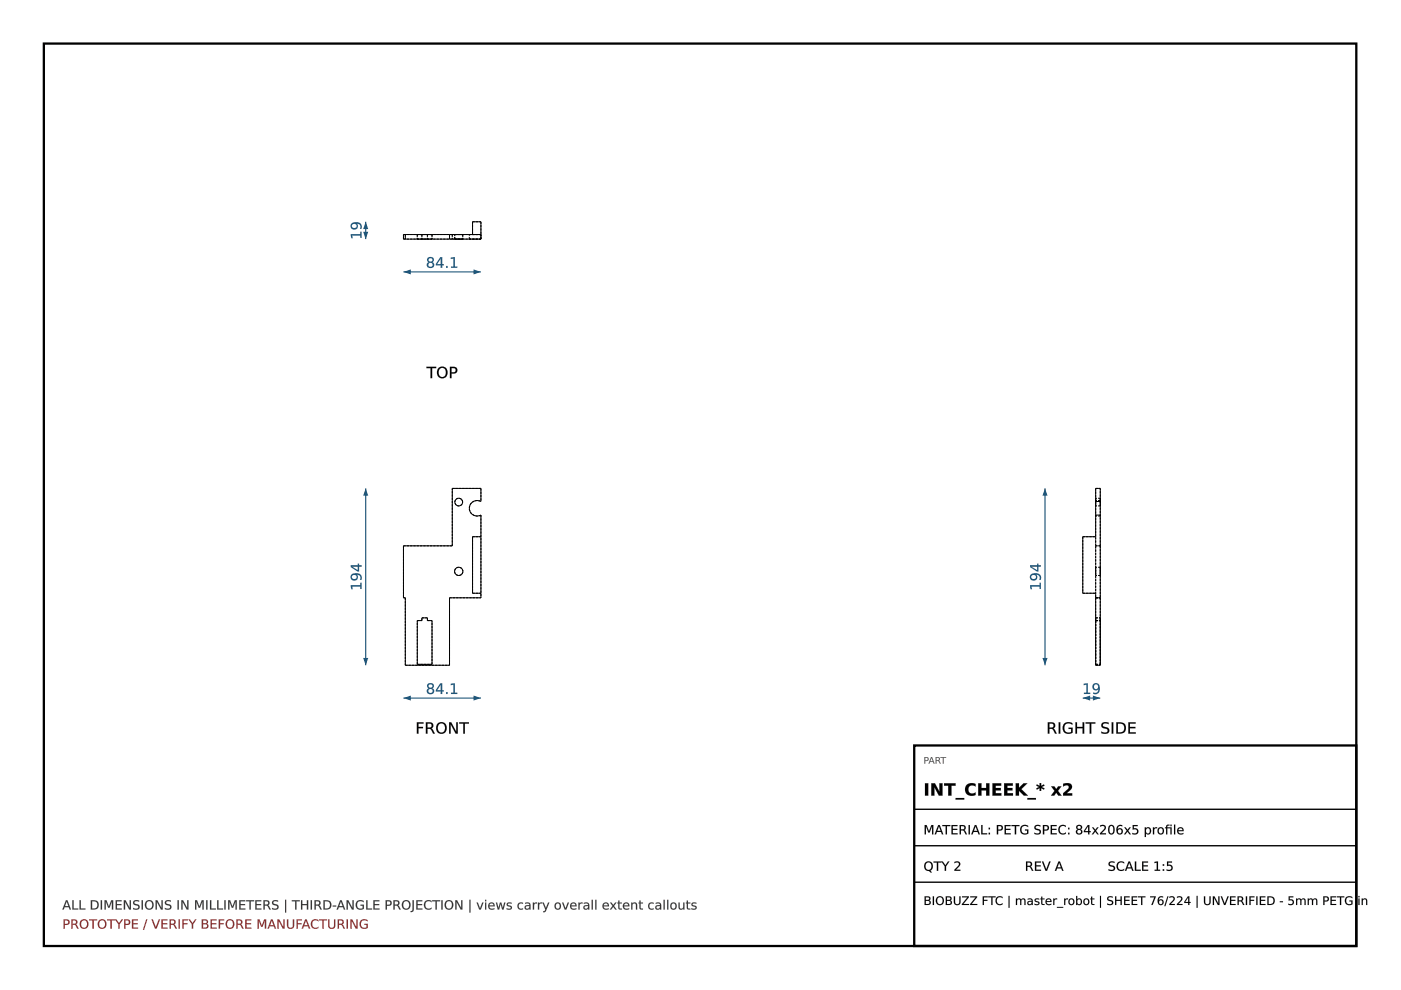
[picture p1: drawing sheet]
<svg xmlns="http://www.w3.org/2000/svg" width="297mm" height="210mm" viewBox="0 0 297 210" stroke-linecap="round" stroke-linejoin="round" font-family="sans-serif">
<path d="M9.3 9.2h278.3v191.4h-278.3z" fill="none" stroke="#000" stroke-width=".49"/>
<g fill="none" stroke="#000" stroke-width=".21">
<path d="M95.9 103.6h6.1v2.7a1.65 1.65 0 0 0-2.5 1.5 1.65 1.65 0 0 0 2.5 1.4v17.5h-6.7v14.3h-9.4v-14.3h-.4v-11h10.4zM102 113.8h-1.8v12h1.8M88.5 131.6h.9v-.6h1.2v.6h1v9.3h-3.1z"/>
<circle cx="97.3" cy="106.5" r=".82"/>
<circle cx="97.3" cy="121.1" r=".88"/>
</g>
<g fill="none" stroke="#000" stroke-width=".21" stroke-dasharray=".5 .2" stroke-linecap="butt">
<path d="M85.5 115.7h10.4M85.5 115.7v11M95.9 103.6h6.1M95.9 115.7v-12.1M100.2 113.8h1.8M100.2 113.8v12M102 109.2v17.5M102 109.2a1.65 1.65 0 0 1-2.5-1.4 1.65 1.65 0 0 1 2.5-1.5M102 103.6v2.7M85.5 126.7h.4M85.9 126.7v14.3M88.5 131.6h.9"/>
<path d="M89.4 131.6v-.6M89.4 131h1.2M90.6 131.6v-.6M90.6 131.6h1M95.3 126.7v14.3M95.3 126.7h6.7M100.2 125.8h1.8M85.9 141h9.4M88.5 140.9h3.1M88.5 140.9v-9.3M91.6 140.9v-9.3"/>
<circle cx="97.3" cy="106.5" r=".82"/>
<circle cx="97.3" cy="121.1" r=".88"/>
</g>
<path d="M85.5 148h16.5" fill="none" stroke="#1a5276" stroke-width=".24"/>
<g fill="#1a5276">
<path d="M85.5 148l1.6-.5v1z"/>
<path d="M100.4 147.5l1.6 .5-1.6 .5z"/>
<path d="M90.8 146.5a.46 .46 0 0 0 .9 0 .46 .46 0 0 0-.9 0zM90.7 145a.7 .7 0 0 1 .9-.1 .7 .7 0 0 1 .3 .9l-.3 .1a.7 .7 0 0 1 .3 1.1 .7 .7 0 0 1-1.1 .1 .62 .62 0 0 1-.3-.6 .62 .62 0 0 1 .5-.6l-.4-.3zM90.8 145.4a.45 .45 0 0 0 .9 0 .45 .45 0 0 0-.9 0zM93.4 145.1l-.7 1.3h.7zM93.4 144.9h.4v1.5h.3v.2h-.3v.5h-.4v-.5h-1v-.3zM94.6 146.8h.3v.3h-.3zM95.6 145l.8-.1v2h.5v.2h-1.3v-.2h.5v-1.7l-.5 .1z"/>
<path d="M90.8 146.5a.45 .45 0 0 0 .9 0 .45 .45 0 0 0-.9 0zM90.8 146.5a.5 .5 0 0 1 1 0 .5 .5 0 0 1-1 0zM90.7 145a.71 .71 0 0 1 .9-.1 .71 .71 0 0 1 .3 .9l-.3 .1a.63 .63 0 0 1 .5 .7 .63 .63 0 0 1-.6 .6 .69 .69 0 0 1-1-.4 .69 .69 0 0 1 .5-.9 .53 .53 0 0 1-.5-.4 .53 .53 0 0 1 .2-.5zM90.7 145a.54 .54 0 0 0 .3 1 .66 .66 0 0 0-.4 .8 .66 .66 0 0 0 .9 .3 .63 .63 0 0 0 .5-.5 .63 .63 0 0 0-.4-.7 .59 .59 0 0 0 .3-.8 .59 .59 0 0 0-.8-.2zM90.9 145.4a.4 .4 0 0 0 .8 0 .4 .4 0 0 0-.8 0zM90.8 145.5a.45 .45 0 0 1 .9 0 .45 .45 0 0 1-.9 0zM93.4 145.1l-.7 1.3h.7zM93.5 145.1v1.3h-.9zM93.4 144.9h.4v1.5l.3-.1v.3h-.3v.6h-.4v-.6h-1v-.3zM93.4 144.9l-1 1.4v.3h1.1l-.1 .5h.4l-.1-.5h.4v-.2h-.4l.1-1.5zM94.6 146.7h.3v.5h-.3zM94.6 146.8v.3h.3v-.3zM95.6 145l.9-.1-.1 2h.6v.3h-1.4v-.3h.5v-1.7l-.5 .1zM95.6 145v.3l.6-.2v1.8h-.6v.2h1.3v-.2h-.5v-2z"/>
</g>
<path d="M77.5 103.6v37.4" fill="none" stroke="#1a5276" stroke-width=".24"/>
<g fill="#1a5276">
<path d="M77.5 103.6l.6 1.5h-1.1z"/>
<path d="M77 139.5h1.1l-.6 1.5z"/>
<path d="M74.4 124.1h2v-.5h.3v1.3h-.3v-.5h-1.7l.1 .5h-.3zM74.5 121.9a1.24 1.24 0 0 1 1.4-.4 1.24 1.24 0 0 1 .8 1.2l-.1 .2h-.3a.71 .71 0 0 0 0-.8 .71 .71 0 0 0-.7-.3 .75 .75 0 0 1 0 1.1 .75 .75 0 0 1-1 0 .75 .75 0 0 1-.1-1zM74.6 122.4a.51 .51 0 0 0 1 0 .51 .51 0 0 0-1 0zM74.6 120.1l1.3 .8v-.8zM74.4 119.8h1.5v-.3h.2v.3h.6v.3h-.6v1.1h-.3l-1.4-1z"/>
<path d="M74.4 124.1h2v-.5h.3v1.3h-.3v-.5h-1.7l.1 .5h-.3zM74.4 124.1l.1 .8h.3l-.2-.5h1.8v.5h.3v-1.3h-.3v.5zM74.5 121.9a1.25 1.25 0 0 1 1.4-.4 1.25 1.25 0 0 1 .8 1.2l-.1 .3-.3-.1a.69 .69 0 0 0 0-.7 .69 .69 0 0 0-.7-.3v-.1a.68 .68 0 0 1-.1 1.2 .79 .79 0 0 1-1-.1 .79 .79 0 0 1 0-1zM74.5 121.9a.74 .74 0 0 0 .1 1 .74 .74 0 0 0 1-.1 .74 .74 0 0 0 0-1 .72 .72 0 0 1 .7 .3 .72 .72 0 0 1 0 .8h.3a1.04 1.04 0 0 0-.2-1.2 1.04 1.04 0 0 0-1.2-.1zM74.6 122.4a.5 .5 0 0 0 1 0 .5 .5 0 0 0-1 0zM74.6 122.3a.55 .55 0 0 1 1.1 0 .55 .55 0 0 1-1.1 0zM74.7 120.1l1.2 .8v-.8zM74.6 120.1h1.3v.8zM74.4 119.8h1.5l-.1-.3h.3v.3h.6v.4l-.6-.1v1.1h-.3l-1.4-1zM74.4 119.8v.4l1.4 1h.3v-1.1h.6v-.3l-.6 .1v-.4h-.2v.4z"/>
</g>
<g fill="#000">
<path d="M88.4 153.1h1.4v.3h-1.1v.7h1v.3h-1v1.1h-.3zM90.3 153.1h.7a.67 .67 0 0 1 .8 .5 .67 .67 0 0 1-.3 .8l.7 1.1h-.4l-.4-.8-.4-.2h-.4v1h-.3zM90.6 153.4v.9h.4a.43 .43 0 0 0 .5-.5 .43 .43 0 0 0-.5-.4zM93 153.6a.95 .95 0 0 0-.1 1.2 .95 .95 0 0 0 1.1 .4 .96 .96 0 0 0 .4-1.2 .96 .96 0 0 0-1.2-.5zM92.4 154.3a1.2 1.2 0 0 1 2.4 0 1.2 1.2 0 0 1-2.4 0zM95.2 153.1h.5l1 2.1v-2.1h.4v2.4h-.5l-1.1-2v2h-.3zM97.4 153.1h2v.3h-.8v2.1h-.4v-2.1h-.8z"/>
<path d="M88.4 153.1h1.4v.3h-1.1v.7h1v.3h-1v1.2h-.3zM88.4 153.1v2.4h.3v-1.1h1v-.3h-1v-.7h1.1v-.3zM90.3 153.1h.7a.69 .69 0 0 1 .9 .5 .69 .69 0 0 1-.4 .8l.3 .3 .4 .9h-.4l-.5-1-.7-.1v1.1h-.3zM90.3 153.1v2.4h.3v-1l.7 .1 .5 .9h.4l-.5-.8-.3-.3a.65 .65 0 0 0 .4-.8 .65 .65 0 0 0-.8-.4zM90.6 153.4v.9l.4-.1a.41 .41 0 0 0 .5-.4 .41 .41 0 0 0-.5-.4zM90.6 153.4a.72 .72 0 0 1 .9 .2v.2a.42 .42 0 0 1-.5 .5h-.4zM93 153.6a.93 .93 0 0 0-.1 1.2 .93 .93 0 0 0 1.1 .4 .95 .95 0 0 0 .3-1.2 .95 .95 0 0 0-1.1-.5zM93 153.6a.85 .85 0 0 1 1.1-.1 .85 .85 0 0 1 .3 1.1 .79 .79 0 0 1-1 .7 .79 .79 0 0 1-.6-1zM92.4 154.3a1.22 1.22 0 0 1 2.4 0 1.22 1.22 0 0 1-2.4 0zM92.4 154.3a1.2 1.2 0 0 0 2.4 0 1.2 1.2 0 0 0-2.4 0zM95.2 153.1h.5l1 2.1v-2.1h.4v2.5h-.5l-1.1-2.1 .1 2.1h-.4zM95.2 153.1v2.4h.3l.1-2 1 2h.5v-2.4h-.4v2.1l-1-2.1zM97.4 153.1h2v.3h-.8v2.2h-.4v-2.2h-.8zM97.4 153.1v.3h.8v2.1h.4l-.1-2.1h.9v-.3z"/>
</g>
<path d="M85.9 49.7v1M95.3 49.7v1M100.2 49.7v-2.7h1.8v3.7h-16.5v-1h16.5" fill="none" stroke="#000" stroke-width=".21"/>
<g fill="none" stroke="#000" stroke-width=".21" stroke-dasharray=".5 .2" stroke-linecap="butt">
<path d="M85.5 50.7v-1M85.5 50.7h10.4M85.9 49.7v1M88.5 50.7h.9M88.5 49.7v1M88.5 50.7h3.1M89.4 49.7h-.9M89.4 49.7v1M89.4 50.7h1.2M90.6 49.7h-1.2M90.6 49.7v1M90.6 50.7h1"/>
<path d="M91.6 49.7h-1M91.6 49.7h-3.1M91.6 49.7v1M95.3 49.7v1M95.9 49.7h6.1M95.9 49.7h-10.4M95.9 49.7v1M95.9 50.7h6.1M96.4 49.7h1.7M96.4 50.7h1.7M96.4 50.7v-1M98.1 49.7h-1.7"/>
<path d="M98.1 49.7v1M98.1 50.7h-1.7M99.5 49.7h2.5M99.5 50.7h2.5M99.5 50.7v-1M100.2 47v2.7M100.2 49.7h1.8M100.2 47h1.8M102 47v2.7M102 49.7h-2.5M102 50.7v-1M102 49.7v1"/>
<path d="M102 50.7h-2.5"/>
</g>
<path d="M85.5 57.7h16.5" fill="none" stroke="#1a5276" stroke-width=".24"/>
<g fill="#1a5276">
<path d="M85.5 57.7l1.6-.6v1.1z"/>
<path d="M100.4 57.1l1.6 .6-1.6 .5z"/>
<path d="M90.8 56.2a.46 .46 0 0 0 .9 0 .46 .46 0 0 0-.9 0zM90.7 54.6a.7 .7 0 0 1 .9-.1 .7 .7 0 0 1 .3 .9l-.3 .2a.7 .7 0 0 1 .3 1 .7 .7 0 0 1-1.1 .1 .62 .62 0 0 1-.3-.6 .62 .62 0 0 1 .5-.5l-.4-.3zM90.8 55.1a.45 .45 0 0 0 .9 0 .45 .45 0 0 0-.9 0zM93.4 54.8l-.7 1.2h.7zM93.4 54.5h.4v1.5h.3v.3h-.3v.5h-.4v-.5h-1v-.3zM94.6 56.4h.3v.4h-.3zM95.6 54.6l.8-.1v2h.5v.3h-1.3v-.3h.5v-1.7l-.5 .1z"/>
<path d="M90.8 56.2a.45 .45 0 0 0 .9 0 .45 .45 0 0 0-.9 0zM90.8 56.2a.5 .5 0 0 1 1 0 .5 .5 0 0 1-1 0zM90.7 54.6a.71 .71 0 0 1 .9-.1 .71 .71 0 0 1 .3 .9l-.3 .2a.63 .63 0 0 1 .5 .6 .63 .63 0 0 1-.6 .6 .69 .69 0 0 1-1-.3 .69 .69 0 0 1 .5-.9 .53 .53 0 0 1-.5-.4 .53 .53 0 0 1 .2-.6zM90.7 54.7a.54 .54 0 0 0 .3 .9 .66 .66 0 0 0-.4 .9 .66 .66 0 0 0 .9 .3 .63 .63 0 0 0 .5-.6 .63 .63 0 0 0-.4-.6 .59 .59 0 0 0 .3-.8 .59 .59 0 0 0-.8-.3zM90.9 55.1a.4 .4 0 0 0 .8 0 .4 .4 0 0 0-.8 0zM90.8 55.1a.45 .45 0 0 1 .9 0 .45 .45 0 0 1-.9 0zM93.4 54.8l-.7 1.2h.7zM93.5 54.7v1.3h-.9zM93.4 54.5h.4v1.5h.3v.3h-.3v.5h-.4v-.5h-1v-.3zM93.4 54.5l-1 1.5v.3l1.1-.1-.1 .6h.4l-.1-.6 .4 .1v-.3h-.4l.1-1.5zM94.6 56.4h.3v.4h-.3zM94.6 56.4v.4h.3v-.4zM95.6 54.6l.9-.1-.1 2h.6v.3h-1.4v-.3h.5v-1.7l-.5 .1zM95.6 54.6v.3l.6-.1v1.7h-.6v.3h1.3v-.3h-.5v-2z"/>
</g>
<path d="M77.5 47v3.7" fill="none" stroke="#1a5276" stroke-width=".24"/>
<g fill="#1a5276">
<path d="M77.5 47l.6 1.6h-1.1z"/>
<path d="M77 49.1h1.1l-.6 1.6z"/>
<path d="M74.4 49.6h2v-.5h.3v1.3h-.3v-.5h-1.7l.1 .6h-.3zM74.5 47.5a1.24 1.24 0 0 1 1.4-.4 1.24 1.24 0 0 1 .8 1.2l-.1 .2h-.3a.71 .71 0 0 0 0-.8 .71 .71 0 0 0-.7-.3 .75 .75 0 0 1 0 1.1 .75 .75 0 0 1-1 0 .75 .75 0 0 1-.1-1zM74.6 47.9a.51 .51 0 0 0 1 0 .51 .51 0 0 0-1 0z"/>
<path d="M74.4 49.6h2v-.5h.3v1.4h-.3v-.6h-1.7l.1 .6h-.3zM74.4 49.6l.1 .9h.3l-.2-.6h1.8v.5h.3v-1.3h-.3v.6zM74.5 47.5a1.25 1.25 0 0 1 1.4-.4 1.25 1.25 0 0 1 .8 1.2l-.1 .2h-.3a.69 .69 0 0 0 0-.8 .69 .69 0 0 0-.7-.3 .68 .68 0 0 1-.1 1.2 .79 .79 0 0 1-1-.1 .79 .79 0 0 1 0-1zM74.5 47.5a.74 .74 0 0 0 .1 1 .74 .74 0 0 0 1-.1 .74 .74 0 0 0 0-1 .72 .72 0 0 1 .7 .3 .72 .72 0 0 1 0 .8h.3a1.04 1.04 0 0 0-.2-1.2 1.04 1.04 0 0 0-1.2-.2zM74.6 47.9a.5 .5 0 0 0 1 0 .5 .5 0 0 0-1 0zM74.6 47.9a.55 .55 0 0 1 1.1 0 .55 .55 0 0 1-1.1 0z"/>
</g>
<g fill="#000">
<path d="M90.4 77.8h2.1v.2h-.9v2.2h-.3v-2.2h-.9zM93.2 78.3a.95 .95 0 0 0-.1 1.1 .95 .95 0 0 0 1.1 .4 .96 .96 0 0 0 .3-1.2 .96 .96 0 0 0-1.1-.5zM92.6 78.9a1.2 1.2 0 0 1 2.4 0 1.2 1.2 0 0 1-2.4 0zM95.7 78v.9h.4a.45 .45 0 0 0 .5-.4 .45 .45 0 0 0-.5-.5zM95.4 77.8h.7a.72 .72 0 0 1 .9 .7 .72 .72 0 0 1-.9 .7h-.4v1h-.3z"/>
<path d="M90.4 77.8h2.1v.3l-.9-.1v2.2h-.3v-2.2l-.9 .1zM90.4 77.8v.2h.9v2.2h.3v-2.2h.9v-.2zM93.2 78.3a.93 .93 0 0 0-.1 1.1 .93 .93 0 0 0 1.1 .4 .95 .95 0 0 0 .3-1.2 .95 .95 0 0 0-1.1-.5zM93.2 78.2a.85 .85 0 0 1 1.1 0 .85 .85 0 0 1 .2 1.1 .79 .79 0 0 1-.9 .7 .79 .79 0 0 1-.6-1zM92.5 78.9a1.25 1.25 0 0 1 2.5 0 1.25 1.25 0 0 1-2.5 0zM92.6 78.9a1.2 1.2 0 0 0 2.4 0 1.2 1.2 0 0 0-2.4 0zM95.7 78v.9h.4a.43 .43 0 0 0 .5-.4 .43 .43 0 0 0-.5-.4zM95.7 78h.4a.47 .47 0 0 1 .5 .5 .47 .47 0 0 1-.5 .5h-.4zM95.4 77.8h.7a.74 .74 0 0 1 .9 .7 .74 .74 0 0 1-.9 .7h-.4v1h-.3zM95.4 77.8v2.4h.3v-1a.85 .85 0 0 0 1.2-.9l-.3-.4z"/>
</g>
<path d="M232.3 106.3v2.9M232.3 109.2v4.6h-2.7v12h2.7v15.2h1v-31.8M232.3 106.3v-2.7h1v2.7M232.3 109.2h1M232.3 106.3h1M233.3 106.3v2.9M232.3 126.7h1" fill="none" stroke="#000" stroke-width=".21"/>
<g fill="none" stroke="#000" stroke-width=".21" stroke-dasharray=".5 .2" stroke-linecap="butt">
<path d="M229.6 113.8h2.7M229.6 113.8v12M232.3 113.8v12M232.3 103.6v12.1M232.3 115.7v11M232.3 109.2v.2M232.3 109.4v-.2M232.3 106.3v-.2M232.3 106.1v.2M232.3 106.5v.8M232.3 107.3v-1.7M232.3 105.6v.9"/>
<path d="M232.3 103.6h1M232.3 115.7h1M233.3 115.7v-12.1M233.3 115.7h-1M233.3 115.7v11M233.3 109.2v.2M233.3 109.4v-.2M233.3 106.3v-.2M233.3 106.1v.2M233.3 106.5v.8M233.3 107.3v-1.7M233.3 105.6v.9"/>
<path d="M233.3 109.4h-1M233.3 106.1h-1M233.3 107.3h-1M233.3 105.6h-1M229.6 125.8h2.7M232.3 126.7v14.3M232.3 131v.6M232.3 131.6v9.3M232.3 121.1v.9M232.3 122v-1.7M232.3 120.3v.8M232.3 126.7h1"/>
<path d="M232.3 131.6h1M232.3 131h1M233.3 126.7v14.3M233.3 131.6v-.6M233.3 121.1v.9M233.3 122v-1.7M233.3 120.3v.8M233.3 122h-1M233.3 120.3h-1M232.3 141h1M232.3 140.9h1M233.3 140.9v-9.3"/>
</g>
<path d="M229.6 148h3.7" fill="none" stroke="#1a5276" stroke-width=".24"/>
<g fill="#1a5276">
<path d="M229.6 148l1.5-.5v1z"/>
<path d="M231.7 147.5l1.6 .5-1.6 .5z"/>
<path d="M229.8 145l.8-.1v2h.5v.2h-1.3v-.2h.5v-1.7l-.5 .1zM231.8 145.1a.86 .86 0 0 1 1.1-.1 .86 .86 0 0 1 .3 1 1 1 0 0 1-.4 1 1 1 0 0 1-1 .1v-.3a.72 .72 0 0 0 .8 0 .72 .72 0 0 0 .3-.7 .75 .75 0 0 1-1.1 0 .75 .75 0 0 1 0-1zM231.8 145.6a.55 .55 0 0 0 1.1 0 .55 .55 0 0 0-1.1 0z"/>
<path d="M229.8 145l.8-.1v2h.6v.3h-1.4v-.3h.5v-1.7l-.5 .1zM229.8 145v.3l.5-.2v1.8h-.5v.2h1.3v-.2h-.5v-2zM231.8 145a.87 .87 0 0 1 1.1 0 .87 .87 0 0 1 .3 1 1.02 1.02 0 0 1-.4 1 1.02 1.02 0 0 1-1 .1v-.3a.7 .7 0 0 0 .8 0 .7 .7 0 0 0 .3-.7 .76 .76 0 0 1-1.1 .1 .76 .76 0 0 1 0-1.2zM231.8 145.1a.73 .73 0 0 0 0 1.1 .73 .73 0 0 0 1.1-.2 .73 .73 0 0 1-.3 .8 .73 .73 0 0 1-.8 0v.3a1.05 1.05 0 0 0 1.2-.2 1.05 1.05 0 0 0 .2-1.2 .78 .78 0 0 0-.5-.8 .78 .78 0 0 0-.9 .2zM231.9 145.6a.49 .49 0 0 0 .9 0 .49 .49 0 0 0-.9 0zM231.9 145.6a.52 .52 0 0 1 1 0 .52 .52 0 0 1-1 0z"/>
</g>
<path d="M221.6 103.6v37.4" fill="none" stroke="#1a5276" stroke-width=".24"/>
<g fill="#1a5276">
<path d="M221.6 103.6l.5 1.5h-1.1z"/>
<path d="M221 139.5h1.1l-.5 1.5z"/>
<path d="M218.4 124.1h2v-.5h.3v1.3h-.3v-.5h-1.7l.1 .5h-.3zM218.5 121.9a1.24 1.24 0 0 1 1.4-.4 1.24 1.24 0 0 1 .8 1.2l-.1 .2h-.2a.71 .71 0 0 0 0-.8 .71 .71 0 0 0-.8-.3 .75 .75 0 0 1 0 1.1 .75 .75 0 0 1-1 0 .75 .75 0 0 1-.1-1zM218.7 122.4a.51 .51 0 0 0 1 0 .51 .51 0 0 0-1 0zM218.7 120.1l1.2 .8v-.8zM218.4 119.8h1.5v-.3h.2v.3h.6v.3h-.6v1.1h-.3l-1.4-1z"/>
<path d="M218.4 124.1h2v-.5h.3v1.3h-.3v-.5h-1.7l.1 .5h-.3zM218.4 124.1l.1 .8h.3l-.1-.5h1.7v.5h.3v-1.3h-.3v.5zM218.5 121.9a1.25 1.25 0 0 1 1.4-.4 1.25 1.25 0 0 1 .8 1.2l-.1 .3-.3-.1a.69 .69 0 0 0 .1-.7 .69 .69 0 0 0-.8-.3v-.1a.68 .68 0 0 1 0 1.2 .79 .79 0 0 1-1-.1 .79 .79 0 0 1-.1-1zM218.5 121.9a.74 .74 0 0 0 .1 1 .74 .74 0 0 0 1-.1 .74 .74 0 0 0 0-1 .72 .72 0 0 1 .8 .3 .72 .72 0 0 1 0 .8h.2a1.04 1.04 0 0 0-.2-1.2 1.04 1.04 0 0 0-1.2-.1zM218.7 122.4a.5 .5 0 0 0 1 0 .5 .5 0 0 0-1 0zM218.6 122.3a.55 .55 0 0 1 1.1 0 .55 .55 0 0 1-1.1 0zM218.7 120.1l1.2 .8v-.8zM218.6 120.1h1.3v.8zM218.4 119.8h1.5v-.3h.3l-.1 .3h.6v.4l-.6-.1 .1 1.1h-.4l-1.4-1zM218.4 119.8v.4l1.4 1h.3v-1.1h.6v-.3l-.6 .1v-.4h-.2v.4z"/>
</g>
<g fill="#000">
<path d="M222.2 153.1h.7a.67 .67 0 0 1 .8 .5 .67 .67 0 0 1-.4 .8l.7 1.1h-.3l-.4-.8-.5-.2h-.3v1h-.3zM222.5 153.4v.9h.4a.43 .43 0 0 0 .5-.5 .43 .43 0 0 0-.5-.4zM224.5 153.1h.3v2.4h-.3zM225.6 153.4a1.51 1.51 0 0 1 1.8-.1v.4a.99 .99 0 0 0-1.4-.1 .99 .99 0 0 0-.2 1.3 .99 .99 0 0 0 1.3 .3v-.6h-.5v-.3h.8v1a1.3 1.3 0 0 1-1.8-.1 1.3 1.3 0 0 1 0-1.8zM228 153.1h.3v1h1.2v-1h.4v2.4h-.4v-1.1h-1.2v1.1h-.3zM230.2 153.1h2v.3h-.8v2.1h-.4v-2.1h-.8zM233.7 153.3l1-.2 .3 .1v.3a.82 .82 0 0 0-1.2 .3l.1 .2a1.3 1.3 0 0 1 1.3 .9 1.1 1.1 0 0 1-1.7 .5v-.3a.74 .74 0 0 0 .8 .3 .74 .74 0 0 0 .5-.6l-.1-.2a1.34 1.34 0 0 1-1.2-.8zM235.7 153.1h.3v2.4h-.3zM237 153.4v1.9a1 1 0 0 0 1.4-1 1 1 0 0 0-1.4-.9zM236.7 153.1h.7a1.21 1.21 0 0 1 1.3 1.2 1.21 1.21 0 0 1-1.3 1.2h-.7zM239.2 153.1h1.6v.3h-1.2v.7h1.1v.3h-1.1v.9h1.2v.2h-1.6z"/>
<path d="M222.1 153.1h.8a.69 .69 0 0 1 .8 .5 .69 .69 0 0 1-.4 .8l.3 .3 .5 .9h-.4l-.6-1-.6-.1v1.1h-.4zM222.2 153.1v2.4h.3v-1l.7 .1 .5 .9h.3l-.4-.8-.3-.3a.65 .65 0 0 0 .4-.8 .65 .65 0 0 0-.8-.4zM222.5 153.4v.9l.4-.1a.41 .41 0 0 0 .5-.4 .41 .41 0 0 0-.5-.4zM222.5 153.4a.72 .72 0 0 1 .9 .2v.2a.42 .42 0 0 1-.5 .5h-.4zM224.5 153.1h.3v2.5h-.3zM224.5 153.1v2.4h.3v-2.4zM225.6 153.4a1.5 1.5 0 0 1 1.8-.1v.4a.98 .98 0 0 0-1.4-.1 .98 .98 0 0 0-.2 1.3 .98 .98 0 0 0 1.3 .3v-.6h-.6v-.3h.9v1a1.32 1.32 0 0 1-1.8-.1 1.32 1.32 0 0 1 0-1.8zM225.6 153.4a1.29 1.29 0 0 0 0 1.8 1.29 1.29 0 0 0 1.8 .1v-1h-.8v.3l.5-.1v.7a.99 .99 0 0 1-1.3-.3 .99 .99 0 0 1 .2-1.3 .99 .99 0 0 1 1.4 .1v-.4a1.57 1.57 0 0 0-1.8 .1zM228 153.1h.4v1h1.1v-1h.4v2.5h-.4v-1.2h-1.2l.1 1.2h-.4zM228 153.1v2.4h.3v-1.1h1.3l-.1 1.1h.4v-2.4h-.4l.1 1h-1.3v-1zM230.2 153.1h2v.3h-.8v2.2h-.4v-2.2h-.8zM230.2 153.1v.3h.9l-.1 2.1h.4v-2.1h.8v-.3zM233.7 153.3l.4-.2 .8 .1h.2v.4a.87 .87 0 0 0-1.3 .2l.1 .2 .6 .2a.76 .76 0 0 1 .7 .9 .76 .76 0 0 1-1.1 .5l-.6-.1v-.4a.72 .72 0 0 0 .8 .3 .72 .72 0 0 0 .5-.6l-.4-.3a.72 .72 0 0 1-.8-.4 .72 .72 0 0 1 .1-.8zM233.7 153.3a.64 .64 0 0 0-.1 .7 .64 .64 0 0 0 .6 .4 .5 .5 0 0 1 .7 .6 .5 .5 0 0 1-.8 .3l-.6-.2v.3a1.09 1.09 0 0 0 1.7-.5 .82 .82 0 0 0-.9-.7l-.3-.1a.44 .44 0 0 1-.1-.6 .44 .44 0 0 1 .6-.1l.6 .1-.1-.3h-.3zM235.7 153.1h.3v2.5h-.3zM235.7 153.1v2.4h.3v-2.4zM237 153.4v1.9a.98 .98 0 0 0 1.4-1 .98 .98 0 0 0-1.4-.9zM237 153.4a1.01 1.01 0 0 1 1.4 .9 1.01 1.01 0 0 1-1.4 1zM236.7 153.1a1.7 1.7 0 0 1 2 .7 1.21 1.21 0 0 1-.1 1.3 1.21 1.21 0 0 1-1.2 .5h-.7zM236.7 153.1v2.4h.7a1.19 1.19 0 0 0 1.3-1.2 1.19 1.19 0 0 0-1.3-1.1zM239.2 153.1h1.6v.3h-1.2v.7h1.1v.3h-1.1v.9h1.2v.3h-1.6zM239.2 153.1v2.4h1.6v-.2h-1.3v-.9h1.2v-.3h-1.2v-.7h1.3v-.3z"/>
</g>
<g fill="#333">
<path d="M14.1 191.1l-.3 1h.7zM14 190.9h.3l.8 1.9h-.3l-.2-.5h-.9l-.2 .5h-.3zM15.3 190.9h.3v1.7h1v.2h-1.3zM16.9 190.9h.2v1.7h1v.2h-1.2zM19.5 191.1v1.5a.82 .82 0 0 0 1.1-.7 .82 .82 0 0 0-1.1-.8zM19.3 190.9h.5a.99 .99 0 0 1 1.1 1 .99 .99 0 0 1-1.1 .9h-.5zM21.4 190.9h.2v1.9h-.2zM22.2 190.9h.4l.5 1.3 .5-1.3h.4v1.9h-.3v-1.7l-.5 1.4h-.3l-.5-1.4v1.7h-.2zM24.5 190.9h1.3v.2h-1v.6h.9v.2h-.9v.7h1v.2h-1.3zM26.3 190.9h.3l.9 1.6v-1.6h.3v1.9h-.4l-.9-1.6v1.6h-.2zM28.4 191l.8-.1h.3v.3a.51 .51 0 0 0-.6-.2 .51 .51 0 0 0-.3 .6 .96 .96 0 0 1 1 .9 1 1 0 0 1-1.4 .3v-.3a.64 .64 0 0 0 1.1-.3l-.1-.1a.97 .97 0 0 1-1-.9zM30 190.9h.3v1.9h-.3zM31.2 191.3a.78 .78 0 0 0-.1 .9 .78 .78 0 0 0 .9 .4 .76 .76 0 0 0 .3-1.1 .76 .76 0 0 0-1.1-.2zM30.7 191.8a.99 .99 0 0 1 1.9 0 .99 .99 0 0 1-1.9 0zM33 190.9h.4l.8 1.6v-1.6h.3v1.9h-.4l-.8-1.6v1.6h-.3zM35.1 191l.8-.1h.3v.3a.51 .51 0 0 0-.6-.2 .51 .51 0 0 0-.3 .6 .96 .96 0 0 1 1 .9 1 1 0 0 1-1.3 .3v-.3a.64 .64 0 0 0 1-.3v-.1a.97 .97 0 0 1-1-.9zM37.6 190.9h.3v1.9h-.3zM38.4 190.9h.4l.9 1.6v-1.6h.3v1.9h-.4l-.9-1.6v1.6h-.3zM41.4 190.9h.4l.5 1.3 .5-1.3h.4v1.9h-.3v-1.7l-.5 1.4h-.3l-.5-1.4v1.7h-.2zM43.7 190.9h.3v1.9h-.3zM44.5 190.9h.3v1.7h1v.2h-1.3zM46 190.9h.3v1.7h1v.2h-1.3zM47.6 190.9h.2v1.9h-.2zM48.4 190.9h.4l.5 1.3 .5-1.3h.4v1.9h-.3v-1.7l-.5 1.4h-.2l-.6-1.4v1.7h-.2zM50.7 190.9h1.3v.2h-1v.6h1v.2h-1v.7h1v.2h-1.3zM52.2 190.9h1.7v.2h-.7v1.7h-.3v-1.7h-.7zM54.1 190.9h1.3v.2h-1v.6h.9v.2h-.9v.7h1v.2h-1.3zM55.9 190.9h.6a.55 .55 0 0 1 .6 .3 .55 .55 0 0 1-.3 .7l.6 .9h-.3l-.3-.6-.4-.2h-.3v.8h-.2zM56.1 191.1v.7h.4a.35 .35 0 0 0 .4-.4 .35 .35 0 0 0-.4-.3zM57.9 191l.8-.1h.3v.3a.51 .51 0 0 0-.7-.2 .51 .51 0 0 0-.3 .6 .96 .96 0 0 1 1 .9 1 1 0 0 1-1.3 .3v-.3a.64 .64 0 0 0 1.1-.3l-.1-.1a.97 .97 0 0 1-1-.9zM60.4 190.8h.3v2.7h-.3zM61.9 190.9h1.7v.2h-.7v1.7h-.3v-1.7h-.7zM63.8 190.9h.3v.8h1v-.8h.2v1.9h-.2v-.9h-1v.9h-.3zM65.9 190.9h.2v1.9h-.2zM66.7 190.9h.6a.55 .55 0 0 1 .6 .3 .55 .55 0 0 1-.3 .7l.6 .9h-.3l-.3-.6-.4-.2h-.2v.8h-.3zM67 191.1v.7h.3a.35 .35 0 0 0 .4-.4 .35 .35 0 0 0-.4-.3zM68.9 191.1v1.5a.82 .82 0 0 0 1.1-.7 .82 .82 0 0 0-1.1-.8zM68.6 190.9h.5a.99 .99 0 0 1 1.2 1 .99 .99 0 0 1-1.2 .9h-.5zM70.6 192h.7v.2h-.7zM72.3 191.1l-.4 1h.7zM72.1 190.9h.3l.8 1.9h-.3l-.2-.5h-.9l-.2 .5h-.2zM73.5 190.9h.3l.9 1.6v-1.6h.3v1.9h-.4l-.9-1.6v1.6h-.2zM75.7 191.1l.4-.2 .5-.1 .5 .2v.3a.81 .81 0 0 0-1.1-.1 .81 .81 0 0 0-.2 1.1 .81 .81 0 0 0 1.1 .3v-.6h-.5v-.2h.8v.9a1.07 1.07 0 0 1-1.5-.1 1.07 1.07 0 0 1 0-1.5zM77.6 190.9h.3v1.7h1v.2h-1.3zM79.2 190.9h1.2v.2h-1v.6h1v.2h-1v.7h1.1v.2h-1.3zM82 191.1v.7h.4a.37 .37 0 0 0 .4-.3 .37 .37 0 0 0-.4-.4zM81.8 190.9h.6a.6 .6 0 0 1 .7 .6 .6 .6 0 0 1-.7 .6h-.4v.7h-.2zM83.4 190.9h.6a.55 .55 0 0 1 .7 .3 .55 .55 0 0 1-.3 .7l.6 .9h-.3l-.4-.6-.3-.2h-.3v.8h-.3zM83.7 191.1v.7h.3a.35 .35 0 0 0 .4-.4 .35 .35 0 0 0-.4-.3zM85.7 191.3a.78 .78 0 0 0-.2 .9 .78 .78 0 0 0 1 .4 .76 .76 0 0 0 .2-1.1 .76 .76 0 0 0-1-.2zM85.1 191.8a1 1 0 0 1 2 0 1 1 0 0 1-2 0zM87.5 190.9h.2v2l-.2 .4-.4 .1v-.2l.3-.3zM88.3 190.9h1.2v.2h-1v.6h1v.2h-1v.7h1.1v.2h-1.3zM90.1 191.1l.5-.2 .4-.1 .5 .2v.3a.78 .78 0 0 0-1.1 0 .78 .78 0 0 0 0 1.1 .78 .78 0 0 0 1.1 0v.3a1.04 1.04 0 0 1-1.4-.2 1.04 1.04 0 0 1 0-1.4zM91.6 190.9h1.7v.2h-.7v1.7h-.3v-1.7h-.7zM93.6 190.9h.2v1.9h-.2zM94.7 191.3a.78 .78 0 0 0-.1 .9 .78 .78 0 0 0 .9 .4 .76 .76 0 0 0 .3-1.1 .76 .76 0 0 0-1.1-.2zM94.2 191.8a1 1 0 0 1 2 0 1 1 0 0 1-2 0zM96.5 190.9h.4l.9 1.6v-1.6h.2v1.9h-.3l-.9-1.6v1.6h-.3zM99.5 190.8h.3v2.7h-.3zM101 191.4h.3l.5 1.2 .4-1.2h.3l-.6 1.4h-.3zM102.8 191.4h.3v1.4h-.3zM102.8 190.8h.3v.3h-.3zM103.7 191.5a.69 .69 0 0 1 .8-.1 .69 .69 0 0 1 .4 .8h-1.1a.67 .67 0 0 0 1 .3v.3a.84 .84 0 0 1-1.1-.1 .84 .84 0 0 1 0-1.2zM103.9 191.7l-.1 .3h.8l-.2-.4zM105.1 191.4h.3l.3 1.1 .3-1.1h.3l.3 1.1 .3-1.1h.2l-.3 1.4h-.3l-.4-1.2-.3 1.2h-.3zM107.6 191.4h.8l.1 .2a.41 .41 0 0 0-.5-.1 .41 .41 0 0 0-.3 .4 .61 .61 0 0 1 .6 .2 .61 .61 0 0 1 .1 .7h-.8h-.2v-.3a.53 .53 0 0 0 .9-.1l-.1-.1a.6 .6 0 0 1-.6-.2 .6 .6 0 0 1 0-.7zM109.9 191.5l.7-.2 .3 .1v.3a.58 .58 0 0 0-.8 0 .58 .58 0 0 0 0 .8 .58 .58 0 0 0 .8 .1v.2a.8 .8 0 0 1-1.1-.2 .8 .8 0 0 1 .1-1.1zM111.6 192.2l-.1 .1a.36 .36 0 0 0 .3 .4 .36 .36 0 0 0 .4-.3v-.3zM111.3 191.4a.73 .73 0 0 1 1.2 .6v.8h-.3v-.2a.53 .53 0 0 1-.6 .3 .53 .53 0 0 1-.4-.6 .53 .53 0 0 1 .7-.4h.3a.53 .53 0 0 0-.3-.4 .53 .53 0 0 0-.6 .2zM113 191.4h.2v.2l.2-.2 .5-.1v.3a.44 .44 0 0 0-.5 0 .44 .44 0 0 0-.2 .5v.7h-.2zM114.1 191.4h.2v.2l.2-.2 .4-.1v.3a.44 .44 0 0 0-.4 0 .44 .44 0 0 0-.2 .5v.7h-.2zM115 191.4h.3l.4 1.1 .5-1.1h.3l-.8 1.8-.2 .2h-.4v-.2h.4l.1-.4zM117.9 191.7a.5 .5 0 0 0 0 .7 .5 .5 0 0 0 .7 0 .51 .51 0 0 0 0-.6 .51 .51 0 0 0-.7-.1zM117.5 192.1a.75 .75 0 0 1 1.5 0 .75 .75 0 0 1-1.5 0zM119.2 191.4h.2l.5 1.2 .5-1.2h.2l-.5 1.4h-.4zM121.1 191.5a.69 .69 0 0 1 .8-.1 .69 .69 0 0 1 .3 .8h-1.1a.67 .67 0 0 0 1.1 .3v.3a.84 .84 0 0 1-1.1-.1 .84 .84 0 0 1 0-1.2zM121.3 191.7l-.2 .3h.9l-.2-.4zM122.6 191.4h.3v.2l.2-.2 .4-.1v.3a.44 .44 0 0 0-.4 0 .44 .44 0 0 0-.2 .5v.7h-.3zM124 192.2v.1a.36 .36 0 0 0 .2 .4 .36 .36 0 0 0 .5-.3v-.3zM123.8 191.4a.73 .73 0 0 1 1.1 .6v.8h-.2v-.2a.53 .53 0 0 1-.7 .3 .53 .53 0 0 1-.3-.6 .53 .53 0 0 1 .7-.4h.3a.53 .53 0 0 0-.4-.4 .53 .53 0 0 0-.5 .2zM125.4 190.8h.3v2h-.3zM126.2 190.8h.3v2h-.3zM127.9 191.5a.69 .69 0 0 1 .9-.1 .69 .69 0 0 1 .3 .8h-1.1a.67 .67 0 0 0 1.1 .3v.3a.84 .84 0 0 1-1.2-.1 .84 .84 0 0 1 0-1.2zM128.1 191.7l-.1 .3h.9l-.3-.4zM129.3 191.4h.3l.4 .5 .4-.5h.3l-.5 .7 .5 .7h-.2l-.5-.5-.4 .5h-.3l.6-.7zM131.1 190.9h.2v.5h.5v.2h-.5v.9l.5 .1v.2h-.5l-.2-.2v-1h-.2v-.2h.2zM132.3 191.5a.69 .69 0 0 1 .8-.1 .69 .69 0 0 1 .3 .8h-1.1a.67 .67 0 0 0 1.1 .3v.3a.84 .84 0 0 1-1.1-.1 .84 .84 0 0 1 0-1.2zM132.5 191.7l-.2 .3h.9l-.2-.4zM133.8 191.4h.3v.2a.54 .54 0 0 1 .6-.2 .54 .54 0 0 1 .4 .6v.8h-.3v-.8a.39 .39 0 0 0-.4-.5 .39 .39 0 0 0-.3 .5v.8h-.3zM135.6 190.9h.2v.5h.5v.2h-.5v.9l.5 .1v.2h-.5l-.2-.2v-1h-.2v-.2h.2zM137.6 191.5l.7-.2 .3 .1v.3a.58 .58 0 0 0-.8 0 .58 .58 0 0 0 0 .8 .58 .58 0 0 0 .8 .1v.2a.8 .8 0 0 1-1.1-.2 .8 .8 0 0 1 .1-1.1zM139.3 192.2l-.1 .1a.36 .36 0 0 0 .3 .4 .36 .36 0 0 0 .4-.3v-.3zM139 191.4a.73 .73 0 0 1 1.2 .6v.8h-.3v-.2a.53 .53 0 0 1-.6 .3 .53 .53 0 0 1-.4-.6 .53 .53 0 0 1 .7-.4h.3a.53 .53 0 0 0-.3-.4 .53 .53 0 0 0-.6 .2zM140.7 190.8h.2v2h-.2zM141.5 190.8h.2v2h-.2zM142.5 191.7a.5 .5 0 0 0-.1 .7 .5 .5 0 0 0 .8 0 .51 .51 0 0 0-.1-.6 .51 .51 0 0 0-.6-.1zM142 192.1a.75 .75 0 0 1 1.5 0 .75 .75 0 0 1-1.5 0zM143.9 191.4h.2v.9a.39 .39 0 0 0 .4 .4 .39 .39 0 0 0 .4-.5v-.8h.2v1.4h-.2v-.2a.54 .54 0 0 1-.7 .3 .54 .54 0 0 1-.3-.6zM145.6 190.9h.3v.5h.5v.2h-.5v.9l.5 .1v.2h-.5l-.3-.2v-1h-.2v-.2h.2zM146.7 191.4h.8l.1 .2a.41 .41 0 0 0-.4-.1 .41 .41 0 0 0-.3 .4 .61 .61 0 0 1 .6 .2 .61 .61 0 0 1 .1 .7h-.9h-.1v-.3a.53 .53 0 0 0 .9-.1l-.1-.1a.6 .6 0 0 1-.6-.2 .6 .6 0 0 1-.1-.7z"/>
<path d="M14.1 191.1l-.3 1h.7zM14.1 191.1l.4 1h-.7zM14 190.9h.3l.8 2h-.3l-.2-.6h-.9l-.2 .6h-.3zM14 190.9l-.8 1.9h.3l.2-.5h.9l.2 .5h.3l-.8-1.9zM15.3 190.9h.3v1.7h1v.3h-1.3zM15.3 190.9v1.9h1.3v-.2h-1v-1.7zM16.9 190.9h.2v1.7h1v.3h-1.2zM16.9 190.9v1.9h1.2v-.2h-1v-1.7zM19.5 191.1v1.5a.81 .81 0 0 0 1.1-.7 .81 .81 0 0 0-1.1-.8zM19.5 191.1a.83 .83 0 0 1 1.2 .8 .83 .83 0 0 1-1.2 .7zM19.2 190.9h.6a1.01 1.01 0 0 1 1.1 1 1.01 1.01 0 0 1-1.1 1h-.6zM19.3 190.9v1.9h.5a.98 .98 0 0 0 1.1-.9 .98 .98 0 0 0-1.1-1zM21.3 190.9h.3v2h-.3zM21.4 190.9v1.9h.2v-1.9zM22.2 190.9h.4l.5 1.3 .5-1.3h.4v2h-.3v-1.8l-.5 1.4h-.3l-.5-1.4v1.8h-.2zM22.2 190.9v1.9h.2v-1.7l.5 1.4h.3l.5-1.4v1.7h.3v-1.9h-.4l-.5 1.4-.5-1.4zM24.5 190.9h1.3v.2h-1v.6h1v.2h-1v.7h1v.3h-1.3zM24.5 190.9v1.9h1.3v-.2h-1v-.7h.9v-.2h-.9v-.6h1v-.2zM26.2 190.9h.4l.9 1.6v-1.6h.3v2h-.4l-.9-1.7v1.7h-.3zM26.3 190.9v1.9h.2v-1.6l.9 1.6h.4v-1.9h-.3v1.6l-.9-1.6zM28.4 191l.3-.2a.51 .51 0 0 1 .8 .4 .5 .5 0 0 0-.6-.2 .5 .5 0 0 0-.3 .6l.4 .1a.62 .62 0 0 1 .6 .8 .62 .62 0 0 1-.9 .4l-.5-.1v-.3a.63 .63 0 0 0 1.1-.3l-.4-.2a.59 .59 0 0 1-.6-.3 .59 .59 0 0 1 .1-.7zM28.4 191a.53 .53 0 0 0-.1 .6 .53 .53 0 0 0 .5 .3 .42 .42 0 0 1 .5 .5 .42 .42 0 0 1-.6 .3l-.5-.2v.2a.83 .83 0 0 0 .9 .1 .83 .83 0 0 0 .5-.7l-.3-.3-.7-.2a.52 .52 0 0 1 .3-.6 .52 .52 0 0 1 .6 .2v-.3h-.3zM30 190.9h.3v2h-.3zM30 190.9v1.9h.3v-1.9zM31.2 191.3a.77 .77 0 0 0-.1 .9 .77 .77 0 0 0 .9 .4 .75 .75 0 0 0 .2-1.1 .75 .75 0 0 0-1-.2zM31.2 191.3a.78 .78 0 0 1 1.1 .4 .78 .78 0 0 1-.7 1 .85 .85 0 0 1-.4-1.4zM30.6 191.8a1.05 1.05 0 0 1 2.1 0 1.05 1.05 0 0 1-2.1 0zM30.7 191.8a.98 .98 0 0 0 1.9 0 .98 .98 0 0 0-1.9 0zM33 190.9h.4l.8 1.6v-1.6h.3v2h-.4l-.8-1.7v1.7h-.3zM33 190.9v1.9h.3v-1.6l.8 1.6h.4v-1.9h-.3v1.6l-.8-1.6zM35.1 191l.3-.2a.51 .51 0 0 1 .8 .4 .5 .5 0 0 0-.6-.2 .5 .5 0 0 0-.3 .6l.5 .1a.62 .62 0 0 1 .5 .8 .62 .62 0 0 1-.9 .4l-.5-.1v-.3a.63 .63 0 0 0 1.1-.3l-.3-.2a.59 .59 0 0 1-.7-.3 .59 .59 0 0 1 .1-.7zM35.1 191a.53 .53 0 0 0-.1 .6 .53 .53 0 0 0 .5 .3 .42 .42 0 0 1 .6 .5 .42 .42 0 0 1-.7 .3l-.4-.2v.2a.83 .83 0 0 0 .8 .1 .83 .83 0 0 0 .5-.7l-.2-.3-.8-.2a.52 .52 0 0 1 .3-.6 .52 .52 0 0 1 .6 .2v-.3h-.3zM37.6 190.9h.3v2h-.3zM37.6 190.9v1.9h.3v-1.9zM38.4 190.9h.4l.9 1.6v-1.6h.3v2h-.4l-.9-1.7v1.7h-.3zM38.4 190.9v1.9h.3v-1.6l.9 1.6h.4v-1.9h-.3v1.6l-.9-1.6zM41.3 190.9h.5l.5 1.3 .5-1.3h.4v2h-.3v-1.8l-.5 1.4h-.3l-.5-1.4v1.8h-.3zM41.4 190.9v1.9h.2v-1.7l.5 1.4h.3l.5-1.4v1.7h.3v-1.9h-.4l-.5 1.4-.5-1.4zM43.7 190.9h.3v2h-.3zM43.7 190.9v1.9h.3v-1.9zM44.5 190.9h.3v1.7h1v.3h-1.3zM44.5 190.9v1.9h1.3v-.2h-1v-1.7zM46 190.9h.3v1.7h1v.3h-1.3zM46 190.9v1.9h1.3v-.2h-1v-1.7zM47.6 190.9h.3v2h-.3zM47.6 190.9v1.9h.2v-1.9zM48.4 190.9h.4l.5 1.3 .5-1.3h.4v2h-.3v-1.8l-.5 1.4h-.3l-.5-1.4 .1 1.8h-.3zM48.4 190.9v1.9h.2v-1.7l.6 1.4h.2l.5-1.4v1.7h.3v-1.9h-.4l-.5 1.4-.5-1.4zM50.7 190.9h1.3v.2h-1v.6h1v.2h-1v.7h1v.3h-1.3zM50.7 190.9v1.9h1.3v-.2h-1v-.7h1v-.2h-1v-.6h1v-.2zM52.2 190.9h1.7v.2h-.7v1.8h-.3v-1.8h-.7zM52.2 190.9v.2h.7v1.7h.3l-.1-1.7h.8v-.2zM54.1 190.9h1.3v.2h-1v.6h1v.2h-1v.7h1v.3h-1.3zM54.1 190.9v1.9h1.3v-.2h-1v-.7h.9v-.2h-.9v-.6h1v-.2zM55.8 190.9h.7a.57 .57 0 0 1 .6 .3 .57 .57 0 0 1-.3 .7l.6 1h-.3l-.4-.8-.6-.1v.9h-.3zM55.9 190.9v1.9h.2v-.8l.6 .1 .4 .7h.3l-.6-.9a.54 .54 0 0 0 .3-.6 .54 .54 0 0 0-.6-.4zM56.1 191.1v.7h.4a.34 .34 0 0 0 .3-.4 .34 .34 0 0 0-.3-.3zM56.1 191.1h.4a.37 .37 0 0 1 .4 .3 .37 .37 0 0 1-.4 .4h-.4zM57.8 191l.4-.2a.51 .51 0 0 1 .8 .4h-.1a.5 .5 0 0 0-.6-.2 .5 .5 0 0 0-.3 .6l.5 .1a.62 .62 0 0 1 .6 .8 .62 .62 0 0 1-.9 .4l-.5-.1v-.3a.63 .63 0 0 0 1.1-.3l-.4-.2a.59 .59 0 0 1-.7-.3 .59 .59 0 0 1 .1-.7zM57.9 191a.53 .53 0 0 0-.2 .6 .53 .53 0 0 0 .5 .3 .42 .42 0 0 1 .6 .5 .42 .42 0 0 1-.6 .3l-.5-.2v.2a.83 .83 0 0 0 .9 .1 .83 .83 0 0 0 .4-.7l-.2-.3-.8-.2a.52 .52 0 0 1 .3-.6 .52 .52 0 0 1 .7 .2v-.3h-.3zM60.4 190.8h.3v2.7h-.3zM60.4 190.8v2.7h.3v-2.7zM61.9 190.9h1.7v.2h-.7v1.8h-.3v-1.8h-.7zM61.9 190.9v.2h.7v1.7h.3l-.1-1.7h.8v-.2zM63.8 190.9h.3v.8h1v-.8h.3v2h-.3v-1h-1v1h-.3zM63.8 190.9v1.9h.3v-.9h1v.9h.2v-1.9h-.2v.8h-1v-.8zM65.9 190.9h.3v2h-.3zM65.9 190.9v1.9h.2v-1.9zM66.7 190.9h.6a.57 .57 0 0 1 .7 .3 .57 .57 0 0 1-.4 .7l.7 1h-.4l-.4-.8-.5-.1v.9h-.3zM66.7 190.9v1.9h.3l-.1-.8 .6 .1 .4 .7h.3l-.6-.9a.54 .54 0 0 0 .3-.6 .54 .54 0 0 0-.6-.4zM67 191.1v.7h.3a.34 .34 0 0 0 .4-.4 .34 .34 0 0 0-.4-.3zM66.9 191.1h.4a.37 .37 0 0 1 .4 .3 .37 .37 0 0 1-.4 .4h-.4zM68.9 191.1v1.5a.81 .81 0 0 0 1.1-.7 .81 .81 0 0 0-1.1-.8zM68.8 191.1a.83 .83 0 0 1 1.2 .8 .83 .83 0 0 1-1.2 .7zM68.6 190.9h.5a1.01 1.01 0 0 1 1.2 1 1.01 1.01 0 0 1-1.2 1h-.5zM68.6 190.9v1.9h.5a.98 .98 0 0 0 1.1-.9 .98 .98 0 0 0-1.1-1zM70.5 192h.8v.2h-.8zM70.6 192v.2h.7v-.2zM72.3 191.1l-.4 1h.7zM72.3 191.1l.4 1h-.8zM72.1 190.9h.3l.8 2h-.3l-.2-.6h-.9l-.1 .6h-.4zM72.1 190.9l-.7 1.9h.2l.2-.5h.9l.2 .5h.3l-.8-1.9zM73.5 190.9h.4l.8 1.6v-1.6h.3v2h-.4l-.9-1.7 .1 1.7h-.3zM73.5 190.9v1.9h.2l.1-1.6 .8 1.6h.4v-1.9h-.3v1.6l-.9-1.6zM75.7 191.1a1.24 1.24 0 0 1 1.4-.1v.3a.8 .8 0 0 0-1.1-.1 .8 .8 0 0 0-.2 1.1 .8 .8 0 0 0 1.1 .3v-.6h-.5v-.2h.8v.9a1.09 1.09 0 0 1-1.5-.1 1.09 1.09 0 0 1 0-1.5zM75.7 191.1a1.06 1.06 0 0 0 0 1.5 1.06 1.06 0 0 0 1.4 .1l.1-.9h-.8v.2h.5v.6a.82 .82 0 0 1-1.1-.3 .82 .82 0 0 1 .2-1.1 .82 .82 0 0 1 1.1 .1v-.3a1.29 1.29 0 0 0-1.4 .1zM77.6 190.9h.3v1.7h1v.3h-1.3zM77.6 190.9v1.9h1.3v-.2h-1v-1.7zM79.2 190.9h1.2v.2h-1v.6h1v.2h-1v.7h1.1v.3h-1.3zM79.2 190.9v1.9h1.3v-.2h-1.1v-.7h1v-.2h-1v-.6h1v-.2zM82 191.1v.7h.4a.36 .36 0 0 0 .4-.3 .36 .36 0 0 0-.4-.4zM82 191.1h.4a.38 .38 0 0 1 .4 .4 .38 .38 0 0 1-.4 .3h-.4zM81.8 190.9h.6a.61 .61 0 0 1 .7 .6 .61 .61 0 0 1-.7 .6h-.4v.8h-.2zM81.8 190.9v1.9h.2v-.8a.67 .67 0 0 0 .9-.1 .67 .67 0 0 0 0-.9zM83.4 190.9h.6a.57 .57 0 0 1 .7 .3 .57 .57 0 0 1-.3 .7l.6 1h-.3l-.5-.8-.5-.1v.9h-.3zM83.4 190.9v1.9h.3v-.8l.5 .1 .5 .7h.3l-.7-.9a.54 .54 0 0 0 .4-.6 .54 .54 0 0 0-.7-.4zM83.7 191.1v.7h.3a.34 .34 0 0 0 .4-.4 .34 .34 0 0 0-.4-.3zM83.7 191.1h.3a.37 .37 0 0 1 .4 .3 .37 .37 0 0 1-.4 .4h-.3zM85.7 191.3a.77 .77 0 0 0-.2 .9 .77 .77 0 0 0 1 .4 .75 .75 0 0 0 .2-1.1 .75 .75 0 0 0-1-.2zM85.6 191.3a.78 .78 0 0 1 1.2 .4 .78 .78 0 0 1-.7 1 .85 .85 0 0 1-.5-1.4zM85.1 191.8a1.01 1.01 0 0 1 2 0 1.01 1.01 0 0 1-2 0zM85.1 191.8a1 1 0 0 0 2 0 1 1 0 0 0-2 0zM87.4 190.9h.3v1.8a.56 .56 0 0 1-.7 .7v-.3l.4-.2zM87.5 190.9v2l-.2 .3h-.2v.2l.4-.1 .2-.4v-2zM88.3 190.9h1.2v.2h-1v.6h1v.2h-1v.7h1.1v.3h-1.3zM88.3 190.9v1.9h1.3v-.2h-1.1v-.7h1v-.2h-1v-.6h1v-.2zM90.1 191.1a1.11 1.11 0 0 1 1.4-.1v.3a.76 .76 0 0 0-1.1 0 .76 .76 0 0 0 0 1.1 .76 .76 0 0 0 1.1 0 .59 .59 0 0 1-.9 .5 1.1 1.1 0 0 1-.5-1.8zM90.2 191.1a1.03 1.03 0 0 0-.1 1.4 1.03 1.03 0 0 0 1.4 .2v-.3a.78 .78 0 0 1-1.1 0 .78 .78 0 0 1 0-1.1 .78 .78 0 0 1 1.1 0v-.3a1.14 1.14 0 0 0-1.3 .1zM91.6 190.9h1.7v.2h-.7v1.8h-.3v-1.8h-.7zM91.6 190.9v.2h.7v1.7h.3v-1.7h.7v-.2zM93.6 190.9h.3v2h-.3zM93.6 190.9v1.9h.2v-1.9zM94.7 191.3a.77 .77 0 0 0-.1 .9 .77 .77 0 0 0 .9 .4 .75 .75 0 0 0 .3-1.1 .75 .75 0 0 0-1.1-.2zM94.7 191.3a.78 .78 0 0 1 1.2 .4 .78 .78 0 0 1-.7 1 .85 .85 0 0 1-.5-1.4zM94.2 191.8a1.01 1.01 0 0 1 2 0 1.01 1.01 0 0 1-2 0zM94.2 191.8a1 1 0 0 0 2 0 1 1 0 0 0-2 0zM96.5 190.9h.4l.9 1.6v-1.6h.3v2h-.4l-.9-1.7v1.7h-.3zM96.5 190.9v1.9h.3v-1.6l.9 1.6h.3v-1.9h-.2v1.6l-.9-1.6zM99.5 190.8h.3v2.7h-.3zM99.5 190.8v2.7h.3v-2.7zM101 191.4h.3l.5 1.2 .4-1.2h.3l-.5 1.5h-.4zM101 191.4l.6 1.4h.3l.6-1.4h-.3l-.4 1.2-.5-1.2zM102.8 191.4h.3v1.5h-.3zM102.8 191.4v1.4h.3v-1.4zM102.8 190.8h.3v.3h-.3zM102.8 190.8v.3h.3v-.3zM103.7 191.5a.7 .7 0 0 1 .8-.1 .7 .7 0 0 1 .4 .8h-1.1a.67 .67 0 0 0 1 .3 .5 .5 0 0 1-.8 .4 .82 .82 0 0 1-.3-1.4zM103.7 191.6a.82 .82 0 0 0 0 1.1 .82 .82 0 0 0 1.1 .1v-.3a.66 .66 0 0 1-1.1-.3h1.2a.68 .68 0 0 0-.4-.8 .68 .68 0 0 0-.8 .2zM103.9 191.7l-.1 .3h.8l-.2-.4zM103.9 191.6a.43 .43 0 0 1 .5-.1 .43 .43 0 0 1 .2 .5h-.9zM105.1 191.4h.3l.3 1.1 .3-1.1h.3l.3 1.1 .3-1.1h.3l-.4 1.5h-.3l-.4-1.3-.3 1.3h-.3zM105.1 191.4l.4 1.4h.3l.3-1.2 .4 1.2h.3l.3-1.4h-.2l-.3 1.2-.3-1.2h-.3l-.3 1.2-.3-1.2zM107.6 191.4l.2-.1a.41 .41 0 0 1 .5 0 .41 .41 0 0 1 .2 .4 .4 .4 0 0 0-.5-.2 .4 .4 0 0 0-.3 .4l.4 .1a.49 .49 0 0 1 .4 .6 .49 .49 0 0 1-.7 .3l-.4-.1v-.3a.52 .52 0 0 0 .9-.1l-.8-.4-.1-.2zM107.6 191.5a.43 .43 0 0 0-.1 .5 .43 .43 0 0 0 .4 .2l.3 .1a.34 .34 0 0 1-.1 .4 .34 .34 0 0 1-.4 0l-.3-.2v.3a.69 .69 0 0 0 1.1-.5l-.8-.5a.5 .5 0 0 1 .8-.2v-.2zM109.9 191.5l.3-.2a.4 .4 0 0 1 .5 0 .4 .4 0 0 1 .2 .4 .56 .56 0 0 0-.8 0 .56 .56 0 0 0 0 .8 .56 .56 0 0 0 .8 0v.1a.58 .58 0 0 1-.6 .4 .58 .58 0 0 1-.5-.5l-.1-.6zM109.9 191.5a.79 .79 0 0 0 0 1.1 .79 .79 0 0 0 1 .2v-.2a.58 .58 0 0 1-.8-.1 .58 .58 0 0 1 0-.8 .58 .58 0 0 1 .8 0v-.3l-.3-.1zM111.6 192.2l-.1 .1a.35 .35 0 0 0 .3 .4 .35 .35 0 0 0 .4-.3v-.3zM111.6 192.2l.6-.1a.4 .4 0 0 1-.2 .6 .4 .4 0 0 1-.5-.4zM111.3 191.4a.74 .74 0 0 1 1.2 .6v.9h-.3v-.3a.53 .53 0 0 1-.6 .3 .53 .53 0 0 1-.4-.7 .53 .53 0 0 1 .7-.3h.3a.53 .53 0 0 0-.9-.2zM111.3 191.4v.3a.56 .56 0 0 1 1 .2 .63 .63 0 0 0-.8 .1 .63 .63 0 0 0-.1 .7l.5 .2 .4-.3-.1 .2h.3v-.8a.71 .71 0 0 0-1.2-.6zM113 191.4h.2v.2l.2-.2 .5-.1-.1 .3a.43 .43 0 0 0-.4 0 .43 .43 0 0 0-.2 .5v.8h-.2zM113 191.4v1.4h.2v-.7a.43 .43 0 0 1 .2-.5 .43 .43 0 0 1 .5 0v-.3l-.5 .1-.2 .2v-.2zM114 191.4h.3v.2l.2-.2 .4-.1v.3a.43 .43 0 0 0-.4 0 .43 .43 0 0 0-.2 .5v.8h-.3zM114.1 191.4v1.4h.2v-.7a.43 .43 0 0 1 .2-.5 .43 .43 0 0 1 .4 0v-.3l-.4 .1-.2 .2v-.2zM115 191.4h.3l.4 1.1 .5-1.1h.3l-.7 1.6a.51 .51 0 0 1-.7 .4v-.2l.3-.1 .2-.3zM115 191.4l.6 1.4-.1 .4h-.4v.2h.4l.2-.2 .8-1.8h-.3l-.5 1.2-.4-1.2zM118 191.7a.51 .51 0 0 0-.2 .7 .51 .51 0 0 0 .8 .1 .51 .51 0 0 0 .1-.7 .51 .51 0 0 0-.7-.1zM117.9 191.7a.5 .5 0 0 1 .8 .4 .5 .5 0 0 1-.8 .4l-.1-.4zM117.5 192.1a.76 .76 0 0 1 1.5 0 .76 .76 0 0 1-1.5 0zM117.5 192.1a.75 .75 0 0 0 1.5 0 .75 .75 0 0 0-1.5 0zM119.2 191.4h.2l.5 1.2 .5-1.2h.2l-.5 1.5h-.4zM119.2 191.4l.5 1.4h.4l.5-1.4h-.2l-.5 1.2-.5-1.2zM121 191.5a.7 .7 0 0 1 .9-.1 .7 .7 0 0 1 .3 .8h-1.1a.67 .67 0 0 0 1.1 .3 .5 .5 0 0 1-.8 .4 .82 .82 0 0 1-.4-1.4zM121.1 191.6a.82 .82 0 0 0 0 1.1 .82 .82 0 0 0 1.1 .1v-.3a.66 .66 0 0 1-1.1-.3h1.1a.68 .68 0 0 0-.3-.8 .68 .68 0 0 0-.8 .2zM121.3 191.7l-.2 .3h.9l-.2-.4zM121.3 191.6a.43 .43 0 0 1 .5-.1 .43 .43 0 0 1 .2 .5h-.9zM122.6 191.4h.3v.2l.2-.2 .4-.1v.3a.43 .43 0 0 0-.4 0 .43 .43 0 0 0-.2 .5v.8h-.3zM122.6 191.4v1.4h.3v-.7a.43 .43 0 0 1 .1-.5 .43 .43 0 0 1 .5 0v-.3l-.4 .1-.2 .2v-.2zM124 192.2v.1a.35 .35 0 0 0 .3 .4 .35 .35 0 0 0 .4-.3v-.3zM124 192.2l.7-.1a.4 .4 0 0 1-.3 .6 .4 .4 0 0 1-.5-.4zM123.8 191.4a.74 .74 0 0 1 1.2 .6v.9h-.3v-.3a.53 .53 0 0 1-.7 .3 .53 .53 0 0 1-.3-.7 .53 .53 0 0 1 .7-.3h.3a.53 .53 0 0 0-.9-.2zM123.8 191.4v.3a.56 .56 0 0 1 .9 .2 .63 .63 0 0 0-.7 .1 .63 .63 0 0 0-.2 .7l.5 .2 .4-.3v.2h.2v-.8a.71 .71 0 0 0-1.1-.6zM125.4 190.8h.3v2.1h-.3zM125.4 190.8v2h.3v-2zM126.2 190.8h.3v2.1h-.3zM126.2 190.8v2h.3v-2zM127.9 191.5a.7 .7 0 0 1 .9-.1 .7 .7 0 0 1 .3 .8h-1.1a.67 .67 0 0 0 1.1 .3 .5 .5 0 0 1-.8 .4 .82 .82 0 0 1-.4-1.4zM127.9 191.6a.82 .82 0 0 0 0 1.1 .82 .82 0 0 0 1.2 .1v-.3a.66 .66 0 0 1-1.1-.3h1.1a.68 .68 0 0 0-.3-.8 .68 .68 0 0 0-.9 .2zM128.1 191.7l-.1 .3h.9l-.3-.4zM128.1 191.6a.43 .43 0 0 1 .5-.1 .43 .43 0 0 1 .3 .5h-.9zM129.3 191.4h.3l.4 .5 .4-.5h.3l-.5 .7 .6 .8h-.4l-.4-.6-.4 .6h-.3l.6-.8zM129.3 191.4l.6 .7-.6 .7h.3l.4-.6 .5 .6h.2l-.5-.7 .5-.7h-.3l-.4 .5-.4-.5zM131.1 190.9h.2v.5h.5v.2h-.5l.1 .9 .4 .1v.3l-.5-.1-.2-.2v-1h-.2v-.2h.2zM131.1 190.9v.5h-.2v.2l.2-.1v1.1l.2 .2h.5v-.2h-.4l-.1-.2v-.9l.5 .1v-.2h-.5v-.5zM132.2 191.5a.7 .7 0 0 1 .9-.1 .7 .7 0 0 1 .3 .8h-1.1a.67 .67 0 0 0 1.1 .3 .5 .5 0 0 1-.8 .4 .82 .82 0 0 1-.4-1.4zM132.3 191.6a.82 .82 0 0 0 0 1.1 .82 .82 0 0 0 1.1 .1v-.3a.66 .66 0 0 1-1.1-.3h1.1a.68 .68 0 0 0-.3-.8 .68 .68 0 0 0-.8 .2zM132.5 191.7l-.2 .3h.9l-.3-.4zM132.4 191.6a.43 .43 0 0 1 .5-.1 .43 .43 0 0 1 .3 .5h-.9zM133.8 191.4h.3v.2a.55 .55 0 0 1 .6-.3 .55 .55 0 0 1 .4 .7v.9h-.3v-.9a.37 .37 0 0 0-.4-.4 .37 .37 0 0 0-.3 .4v.9h-.3zM133.8 191.4v1.4h.3v-.8a.4 .4 0 0 1 .3-.5 .4 .4 0 0 1 .5 .5l-.1 .8h.3v-.8a.53 .53 0 0 0-.4-.6 .53 .53 0 0 0-.6 .2v-.2zM135.6 190.9h.2v.5h.5v.2h-.5v.9l.5 .1v.3l-.5-.1-.2-.2v-1h-.2v-.2h.2zM135.6 190.9v.5h-.2v.2l.2-.1v1.1l.2 .2h.5v-.2h-.4l-.1-.2v-.9l.5 .1v-.2h-.5v-.5zM137.6 191.5l.3-.2a.4 .4 0 0 1 .5 0 .4 .4 0 0 1 .2 .4 .56 .56 0 0 0-.8 0 .56 .56 0 0 0 0 .8 .56 .56 0 0 0 .8 0v.1a.58 .58 0 0 1-.6 .4 .58 .58 0 0 1-.5-.5l-.1-.6zM137.6 191.5a.79 .79 0 0 0 0 1.1 .79 .79 0 0 0 1 .2v-.2a.58 .58 0 0 1-.8-.1 .58 .58 0 0 1 0-.8 .58 .58 0 0 1 .8 0v-.3l-.3-.1zM139.3 192.2l-.1 .1a.35 .35 0 0 0 .3 .4 .35 .35 0 0 0 .4-.3v-.3zM139.3 192.2l.6-.1a.4 .4 0 0 1-.2 .6 .4 .4 0 0 1-.5-.4zM139 191.4a.74 .74 0 0 1 1.2 .6v.9h-.3v-.3a.53 .53 0 0 1-.6 .3 .53 .53 0 0 1-.4-.7 .53 .53 0 0 1 .7-.3h.3a.53 .53 0 0 0-.9-.2zM139 191.4v.3a.56 .56 0 0 1 1 .2 .63 .63 0 0 0-.8 .1 .63 .63 0 0 0-.1 .7l.5 .2 .4-.3-.1 .2h.3v-.8a.71 .71 0 0 0-1.2-.6zM140.7 190.8h.3v2.1h-.3zM140.7 190.8v2h.2v-2zM141.4 190.8h.3v2.1h-.3zM141.5 190.8v2h.2v-2zM142.5 191.7a.51 .51 0 0 0-.1 .7 .51 .51 0 0 0 .7 .1 .51 .51 0 0 0 .1-.7 .51 .51 0 0 0-.7-.1zM142.5 191.7a.5 .5 0 0 1 .7 .4 .5 .5 0 0 1-.7 .4l-.2-.4zM142 192.1a.8 .8 0 0 1 1.6 0 .8 .8 0 0 1-1.6 0zM142.1 192.1a.74 .74 0 0 0 1.4 0 .74 .74 0 0 0-1.4 0zM143.8 191.4h.3v.9a.37 .37 0 0 0 .4 .4 .37 .37 0 0 0 .4-.5v-.8h.2v1.5h-.2v-.3a.55 .55 0 0 1-.7 .3 .55 .55 0 0 1-.4-.6zM143.9 191.4v.9a.53 .53 0 0 0 .3 .5 .53 .53 0 0 0 .7-.2v.2h.2v-1.4h-.2v.8a.4 .4 0 0 1-.4 .5 .4 .4 0 0 1-.4-.4v-.9zM145.6 190.9h.3v.5h.5v.2h-.5v.9l.5 .1v.3l-.5-.1-.3-.2v-1h-.2v-.2h.2zM145.6 190.9v.5h-.2v.2l.2-.1 .1 1.1 .2 .2h.5v-.2h-.5l-.1-.2v-.9l.6 .1v-.2h-.6l.1-.5zM146.7 191.4l.3-.1a.41 .41 0 0 1 .4 0 .41 .41 0 0 1 .3 .4h-.1a.4 .4 0 0 0-.4-.2 .4 .4 0 0 0-.3 .4l.3 .1a.49 .49 0 0 1 .5 .6 .49 .49 0 0 1-.7 .3l-.4-.1v-.3a.52 .52 0 0 0 .8-.1l-.7-.4-.1-.2zM146.7 191.5a.43 .43 0 0 0 0 .5 .43 .43 0 0 0 .4 .2l.3 .1a.34 .34 0 0 1-.1 .4 .34 .34 0 0 1-.5 0l-.2-.2v.3a.69 .69 0 0 0 1.1-.5l-.9-.5a.5 .5 0 0 1 .8-.2v-.2z"/>
</g>
<g fill="#8a2b2b">
<path d="M13.7 195.2v.7h.4a.37 .37 0 0 0 .4-.4 .37 .37 0 0 0-.4-.3zM13.5 194.9h.6a.6 .6 0 0 1 .7 .6 .6 .6 0 0 1-.7 .6h-.4v.8h-.2zM15.1 194.9h.6a.55 .55 0 0 1 .7 .4 .55 .55 0 0 1-.3 .7l.6 .9h-.3l-.4-.7-.3-.1h-.3v.8h-.3zM15.4 195.2v.7h.3a.35 .35 0 0 0 .4-.4 .35 .35 0 0 0-.4-.3zM17.4 195.3a.78 .78 0 0 0-.2 1 .78 .78 0 0 0 1 .3 .76 .76 0 0 0 .2-1 .76 .76 0 0 0-1-.3zM16.8 195.9a1 1 0 0 1 2 0 1 1 0 0 1-2 0zM18.9 194.9h1.7v.3h-.7v1.7h-.3v-1.7h-.7zM21.2 195.3a.78 .78 0 0 0-.1 1 .78 .78 0 0 0 .9 .3 .76 .76 0 0 0 .3-1 .76 .76 0 0 0-1.1-.3zM20.7 195.9a.99 .99 0 0 1 1.9 0 .99 .99 0 0 1-1.9 0zM22.7 194.9h1.7v.3h-.7v1.7h-.3v-1.7h-.7zM24.4 194.9h.3l.5 .8 .6-.8h.3l-.7 1.1v.9h-.3v-.9zM26.6 195.2v.7h.3a.37 .37 0 0 0 .4-.4 .37 .37 0 0 0-.4-.3zM26.3 194.9h.6a.6 .6 0 0 1 .7 .6 .6 .6 0 0 1-.7 .6h-.3v.8h-.3zM28 194.9h1.2v.3h-1v.5h1v.3h-1v.7h1.1v.2h-1.3zM31 194.9h.2l-.7 2.3h-.2zM32.1 194.9h.3l.6 1.7 .7-1.7h.2l-.7 2h-.3zM34.2 194.9h1.3v.3h-1v.5h1v.3h-1v.7h1v.2h-1.3zM36 194.9h.6a.55 .55 0 0 1 .6 .4 .55 .55 0 0 1-.3 .7l.6 .9h-.3l-.3-.7-.4-.1h-.3v.8h-.2zM36.2 195.2v.7h.4a.35 .35 0 0 0 .4-.4 .35 .35 0 0 0-.4-.3zM37.9 194.9h.2v2h-.2zM38.7 194.9h1.1v.3h-.9v.5h.8v.3h-.8v.9h-.2zM40 194.9h.3l.5 .8 .6-.8h.2l-.7 1.1v.9h-.2v-.9zM43 196v.7h.5a.37 .37 0 0 0 .4-.4 .37 .37 0 0 0-.4-.3zM43 195.2v.5h.4a.31 .31 0 0 0 .4-.3 .31 .31 0 0 0-.4-.2zM42.8 194.9h.7a.48 .48 0 0 1 .6 .3 .48 .48 0 0 1-.3 .6 .55 .55 0 0 1 .4 .7 .55 .55 0 0 1-.7 .4h-.7zM44.7 194.9h1.2v.3h-1v.5h1v.3h-1v.7h1v.2h-1.2zM46.4 194.9h1.1v.3h-.8v.5h.7v.3h-.7v.9h-.3zM48.3 195.3a.78 .78 0 0 0-.1 1 .78 .78 0 0 0 .9 .3 .76 .76 0 0 0 .3-1 .76 .76 0 0 0-1.1-.3zM47.8 195.9a1 1 0 0 1 2 0 1 1 0 0 1-2 0zM50.1 194.9h.6a.55 .55 0 0 1 .7 .4 .55 .55 0 0 1-.3 .7l.6 .9h-.3l-.4-.7-.3-.1h-.3v.8h-.3zM50.4 195.2v.7h.3a.35 .35 0 0 0 .4-.4 .35 .35 0 0 0-.4-.3zM52 194.9h1.3v.3h-1v.5h.9v.3h-.9v.7h1v.2h-1.3zM54.6 194.9h.4l.5 1.4 .5-1.4h.4v2h-.2v-1.7l-.6 1.3h-.2l-.5-1.3v1.7h-.3zM57.6 195.2l-.3 1h.7zM57.5 194.9h.3l.7 2h-.2l-.2-.5h-.9l-.2 .5h-.3zM58.8 194.9h.4l.9 1.7v-1.7h.2v2h-.3l-.9-1.6v1.6h-.3zM60.8 194.9h.3v1.2a.5 .5 0 0 0 .5 .6 .5 .5 0 0 0 .5-.6v-1.2h.3v1.3a.76 .76 0 0 1-.8 .7 .76 .76 0 0 1-.8-.7zM62.9 194.9h1.1v.3h-.9v.5h.8v.3h-.8v.9h-.2zM64.9 195.2l-.4 1h.7zM64.7 194.9h.3l.8 2h-.3l-.2-.5h-.9l-.2 .5h-.3zM66.2 195.2l.4-.3h.5l.4 .2v.3a.78 .78 0 0 0-1.1 0 .78 .78 0 0 0 0 1.1 .78 .78 0 0 0 1.1 0v.3a1.04 1.04 0 0 1-1.4-.2 1.04 1.04 0 0 1 .1-1.4zM67.7 194.9h1.6v.3h-.7v1.7h-.2v-1.7h-.7zM69.6 194.9h.2v1.2a.5 .5 0 0 0 .5 .6 .5 .5 0 0 0 .5-.6v-1.2h.3v1.3a.76 .76 0 0 1-.8 .7 .76 .76 0 0 1-.7-.7zM71.6 194.9h.6a.55 .55 0 0 1 .7 .4 .55 .55 0 0 1-.4 .7l.7 .9h-.3l-.4-.7-.3-.1h-.3v.8h-.3zM71.9 195.2v.7h.3a.35 .35 0 0 0 .4-.4 .35 .35 0 0 0-.4-.3zM73.5 194.9h.3v2h-.3zM74.3 194.9h.4l.8 1.7v-1.7h.3v2h-.4l-.8-1.6v1.6h-.3zM76.5 195.2l.4-.3h.5l.5 .2v.3a.81 .81 0 0 0-1.1-.1 .81 .81 0 0 0-.2 1.1 .81 .81 0 0 0 1.1 .2v-.5h-.4v-.2h.7v.8a1.07 1.07 0 0 1-1.5 0 1.07 1.07 0 0 1 0-1.5z"/>
<path d="M13.7 195.2v.7h.4a.36 .36 0 0 0 .4-.4 .36 .36 0 0 0-.4-.3zM13.7 195.1h.4a.38 .38 0 0 1 .4 .4 .38 .38 0 0 1-.4 .4h-.4zM13.5 194.9h.6a.61 .61 0 0 1 .7 .6 .61 .61 0 0 1-.7 .6h-.4l.1 .8h-.3zM13.5 194.9v2h.2v-.8a.67 .67 0 0 0 .9-.1 .67 .67 0 0 0 0-.9zM15.1 194.9h.6a.57 .57 0 0 1 .7 .4 .57 .57 0 0 1-.3 .7l.6 .9h-.3l-.5-.8h-.5v.8h-.3zM15.1 194.9v2h.3v-.8h.5l.5 .8h.3l-.7-.9a.54 .54 0 0 0 .4-.7 .54 .54 0 0 0-.7-.4zM15.4 195.2v.7l.3-.1a.34 .34 0 0 0 .4-.3 .34 .34 0 0 0-.4-.3zM15.4 195.1h.3a.37 .37 0 0 1 .4 .4 .37 .37 0 0 1-.4 .4h-.3zM17.4 195.3a.77 .77 0 0 0-.2 1 .77 .77 0 0 0 1 .3 .75 .75 0 0 0 .2-1 .75 .75 0 0 0-1-.3zM17.4 195.3a.78 .78 0 0 1 1.1 .4 .78 .78 0 0 1-.7 1 .85 .85 0 0 1-.4-1.4zM16.8 195.9a1.01 1.01 0 0 1 2 0 1.01 1.01 0 0 1-2 0zM16.8 195.9a1 1 0 0 0 2 0 1 1 0 0 0-2 0zM18.9 194.9h1.7v.3h-.7v1.7h-.3v-1.7h-.7zM18.9 194.9v.3l.7-.1v1.8h.3v-1.8l.7 .1v-.3zM21.2 195.3a.77 .77 0 0 0-.1 1 .77 .77 0 0 0 .9 .3 .75 .75 0 0 0 .3-1 .75 .75 0 0 0-1.1-.3zM21.2 195.3a.78 .78 0 0 1 1.1 .4 .78 .78 0 0 1-.7 1 .85 .85 0 0 1-.4-1.4zM20.6 195.9a1.05 1.05 0 0 1 2.1 0 1.05 1.05 0 0 1-2.1 0zM20.7 195.9a.98 .98 0 0 0 1.9 0 .98 .98 0 0 0-1.9 0zM22.7 194.9h1.7v.3h-.7v1.7h-.3v-1.7h-.7zM22.7 194.9v.3l.7-.1v1.8h.3v-1.8l.7 .1v-.3zM24.4 194.9h.3l.5 .8 .6-.8h.3l-.7 1.1v.9h-.3v-.9zM24.4 194.9l.7 1.1v.9h.3v-.9l.7-1.1h-.3l-.6 .9-.5-.9zM26.6 195.2v.7h.3a.36 .36 0 0 0 .4-.4 .36 .36 0 0 0-.4-.3zM26.6 195.1h.3a.38 .38 0 0 1 .4 .4 .38 .38 0 0 1-.4 .4h-.3zM26.3 194.9h.6a.61 .61 0 0 1 .7 .6 .61 .61 0 0 1-.7 .6h-.3v.8h-.3zM26.3 194.9v2h.3v-.8a.67 .67 0 0 0 .8-.1 .67 .67 0 0 0 0-.9zM28 194.9h1.3v.3h-1.1v.5h1v.3h-1v.7h1.1v.2h-1.3zM28 194.9v2h1.3v-.2h-1.1v-.7h1v-.3l-1 .1v-.7l1 .1v-.3zM31 194.9h.2l-.7 2.3h-.2zM31 194.9l-.7 2.3h.2l.7-2.3zM32.1 194.9h.3l.6 1.7 .7-1.7h.3l-.8 2h-.3zM32.1 194.9l.8 2h.3l.7-2h-.2l-.7 1.7-.6-1.7zM34.2 194.9h1.3v.3h-1v.5h1v.3h-1v.7h1v.2h-1.3zM34.2 194.9v2h1.3v-.2h-1v-.7h1v-.3l-1 .1v-.7l1 .1v-.3zM35.9 194.9h.7a.57 .57 0 0 1 .6 .4 .57 .57 0 0 1-.3 .7l.6 .9h-.3l-.4-.8h-.6v.8h-.3zM36 194.9v2h.2v-.8h.6l.4 .8h.3l-.6-.9a.54 .54 0 0 0 .3-.7 .54 .54 0 0 0-.6-.4zM36.2 195.2v.7l.4-.1a.34 .34 0 0 0 .4-.3 .34 .34 0 0 0-.4-.3zM36.2 195.1h.4a.37 .37 0 0 1 .4 .4 .37 .37 0 0 1-.4 .4h-.4zM37.8 194.9h.3v2h-.3zM37.9 194.9v2h.2v-2zM38.7 194.9h1.1v.3h-.9v.5h.8v.3h-.8l.1 .9h-.3zM38.7 194.9v2h.2v-1l.8 .1v-.3l-.8 .1v-.7l.9 .1v-.3zM39.9 194.9h.4l.5 .8 .6-.8h.3l-.8 1.1 .1 .9h-.3v-.9zM40 194.9l.7 1.1v.9h.2v-.9l.7-1.1h-.2l-.6 .9-.5-.9zM43 196v.7h.5a.35 .35 0 0 0 .4-.4 .35 .35 0 0 0-.4-.3zM43 195.9h.5a.38 .38 0 0 1 .4 .4 .38 .38 0 0 1-.4 .4h-.5zM43 195.2v.5h.4a.3 .3 0 0 0 .4-.3 .3 .3 0 0 0-.4-.2zM43 195.1h.4a.32 .32 0 0 1 .5 .3 .32 .32 0 0 1-.5 .4h-.4zM42.8 194.9h.7a.49 .49 0 0 1 .6 .3 .49 .49 0 0 1-.3 .7v-.1a.54 .54 0 0 1 .4 .6 .54 .54 0 0 1-.5 .5h-.9zM42.8 194.9v2h.7a.55 .55 0 0 0 .7-.4 .55 .55 0 0 0-.4-.7 .47 .47 0 0 0 .3-.6 .47 .47 0 0 0-.6-.3zM44.6 194.9h1.3v.3h-1v.5h1v.3h-1v.7h1.1v.2h-1.4zM44.7 194.9v2h1.2v-.2h-1v-.7h1v-.3l-1 .1v-.7l1 .1v-.3zM46.4 194.9h1.1v.3h-.8v.5h.8v.3h-.8v.9h-.3zM46.4 194.9v2h.3l-.1-1 .8 .1v-.3l-.8 .1v-.7l.9 .1v-.3zM48.3 195.3a.77 .77 0 0 0-.1 1 .77 .77 0 0 0 .9 .3 .75 .75 0 0 0 .3-1 .75 .75 0 0 0-1.1-.3zM48.3 195.3a.78 .78 0 0 1 1.2 .4 .78 .78 0 0 1-.7 1 .85 .85 0 0 1-.5-1.4zM47.8 195.9a1.01 1.01 0 0 1 2 0 1.01 1.01 0 0 1-2 0zM47.8 195.9a.98 .98 0 0 0 1.9 0 .98 .98 0 0 0-1.9 0zM50.1 194.9h.6a.57 .57 0 0 1 .7 .4 .57 .57 0 0 1-.3 .7l.6 .9h-.3l-.5-.8h-.5v.8h-.3zM50.1 194.9v2h.3v-.8h.5l.5 .8h.3l-.7-.9a.54 .54 0 0 0 .4-.7 .54 .54 0 0 0-.7-.4zM50.4 195.2v.7l.3-.1a.34 .34 0 0 0 .4-.3 .34 .34 0 0 0-.4-.3zM50.4 195.1h.3a.37 .37 0 0 1 .4 .4 .37 .37 0 0 1-.4 .4h-.3zM52 194.9h1.3v.3h-1v.5h.9v.3h-.9v.7h1v.2h-1.3zM52 194.9v2h1.3v-.2h-1v-.7h.9v-.3l-.9 .1v-.7l1 .1v-.3zM54.6 194.9h.4l.5 1.4 .5-1.4h.4v2h-.3v-1.7l-.4 1.3h-.3l-.6-1.3 .1 1.7h-.3zM54.6 194.9v2h.3v-1.7l.5 1.3h.2l.6-1.3v1.7h.2v-2h-.4l-.5 1.4-.5-1.4zM57.6 195.2l-.3 1h.7zM57.6 195.2l.4 1h-.8zM57.5 194.9h.3l.8 2h-.4l-.1-.5h-.9l-.2 .5h-.3zM57.5 194.9l-.8 2h.3l.2-.5h.9l.2 .5h.2l-.7-2zM58.8 194.9h.4l.9 1.7v-1.7h.3v2h-.4l-.9-1.6v1.6h-.3zM58.8 194.9v2h.3v-1.7l.9 1.7h.3v-2h-.2v1.7l-.9-1.7zM60.8 194.9h.3v1.2a.49 .49 0 0 0 .5 .6 .49 .49 0 0 0 .5-.6v-1.2h.3v1.3a.78 .78 0 0 1-.8 .8 .78 .78 0 0 1-.8-.8zM60.8 194.9l.1 1.3a.75 .75 0 0 0 .7 .7 .75 .75 0 0 0 .8-.7v-1.3h-.3v1.2a.51 .51 0 0 1-.5 .6 .51 .51 0 0 1-.5-.6v-1.2zM62.9 194.9h1.1v.3h-.9v.5h.8v.3h-.8l.1 .9h-.3zM62.9 194.9v2h.2v-1l.8 .1v-.3l-.8 .1v-.7l.9 .1v-.3zM64.8 195.2l-.3 1h.7zM64.9 195.2l.3 1h-.7zM64.7 194.9h.3l.8 2h-.3l-.2-.5h-.9l-.2 .5h-.3zM64.7 194.9l-.8 2h.3l.2-.5h.9l.2 .5h.3l-.8-2zM66.2 195.2a1.11 1.11 0 0 1 1.3-.1v.3a.76 .76 0 0 0-1.1 0 .76 .76 0 0 0 0 1.1 .76 .76 0 0 0 1.1-.1v.1a.59 .59 0 0 1-.9 .4 1.1 1.1 0 0 1-.4-1.7zM66.2 195.2a1.03 1.03 0 0 0-.1 1.4 1.03 1.03 0 0 0 1.4 .1v-.2a.78 .78 0 0 1-1.1 0 .78 .78 0 0 1 0-1.1 .78 .78 0 0 1 1.1 0v-.3a1.14 1.14 0 0 0-1.3 .1zM67.6 194.9h1.8v.3h-.8v1.7h-.3l.1-1.7h-.8zM67.7 194.9v.3l.7-.1v1.8h.2v-1.8l.7 .1v-.3zM69.6 194.9h.3v1.2a.49 .49 0 0 0 .4 .6 .49 .49 0 0 0 .5-.6v-1.2h.3v1.3a.78 .78 0 0 1-.8 .8 .78 .78 0 0 1-.7-.8zM69.6 194.9v1.3a.75 .75 0 0 0 .7 .7 .75 .75 0 0 0 .8-.7v-1.3h-.3v1.2a.51 .51 0 0 1-.5 .6 .51 .51 0 0 1-.5-.6v-1.2zM71.6 194.9h.6a.57 .57 0 0 1 .7 .4 .57 .57 0 0 1-.4 .7l.7 .9h-.3l-.5-.8h-.5v.8h-.3zM71.6 194.9v2h.3v-.8h.5l.5 .8h.3l-.7-.9a.54 .54 0 0 0 .4-.7 .54 .54 0 0 0-.7-.4zM71.9 195.2v.7l.3-.1a.34 .34 0 0 0 .4-.3 .34 .34 0 0 0-.4-.3zM71.9 195.1h.3a.37 .37 0 0 1 .4 .4 .37 .37 0 0 1-.4 .4h-.3zM73.5 194.9h.3v2h-.3zM73.5 194.9v2h.3v-2zM74.3 194.9h.4l.8 1.7v-1.7h.3v2h-.4l-.8-1.6v1.6h-.3zM74.3 194.9v2h.3v-1.7l.8 1.7h.4v-2h-.3v1.7l-.8-1.7zM76.5 195.2a1.24 1.24 0 0 1 1.4-.1v.3a.8 .8 0 0 0-1-.1 .8 .8 0 0 0-.2 1 .8 .8 0 0 0 1 .3v-.5h-.4v-.2h.7v.8a1.09 1.09 0 0 1-1.5-.1 1.09 1.09 0 0 1 0-1.4zM76.5 195.2a1.06 1.06 0 0 0 0 1.4 1.06 1.06 0 0 0 1.5 .1v-.8h-.7v.2h.4v.5a.82 .82 0 0 1-1.1-.2 .82 .82 0 0 1 .2-1.1 .82 .82 0 0 1 1.1 .1v-.3a1.29 1.29 0 0 0-1.4 .1z"/>
</g>
<path d="M193.8 158.1h93.8v42.5h-93.8z" fill="none" stroke="#000" stroke-width=".49"/>
<path d="M193.8 171.6h93.8M193.8 179.3h93.8M193.8 187h93.8" fill="none" stroke="#000" stroke-width=".29"/>
<g fill="#555">
<path d="M196.2 160.7v.5h.2a.27 .27 0 0 0 .3-.3 .27 .27 0 0 0-.3-.2zM196 160.5h.4a.46 .46 0 0 1 .5 .6 .46 .46 0 0 1-.7 .3v.5h-.2zM197.5 160.7l-.3 .7h.6zM197.4 160.5h.2l.6 1.4h-.2l-.2-.3h-.6l-.1 .3h-.2zM198.4 160.5h.4a.39 .39 0 0 1 .5 .3 .39 .39 0 0 1-.3 .5l.5 .6h-.2l-.3-.5-.2-.1h-.2v.6h-.2zM198.6 160.7v.5h.2a.25 .25 0 0 0 .3-.3 .25 .25 0 0 0-.3-.2zM199.4 160.5h1.2v.2h-.5v1.2h-.2v-1.2h-.5z"/>
<path d="M196.2 160.7v.5h.2a.26 .26 0 0 0 .3-.3 .26 .26 0 0 0-.3-.2zM196.2 160.7h.2a.27 .27 0 0 1 .3 .2 .27 .27 0 0 1-.3 .3h-.2zM196 160.5h.4a.47 .47 0 0 1 .5 .6 .47 .47 0 0 1-.7 .3v.5h-.2zM196 160.5v1.4h.2v-.6a.45 .45 0 0 0 .7-.2 .45 .45 0 0 0-.5-.6zM197.5 160.7l-.3 .7h.6zM197.5 160.7l.3 .7h-.6zM197.4 160.5h.2l.6 1.4h-.2l-.2-.3h-.6l-.1 .3h-.3zM197.4 160.5l-.5 1.4h.2l.1-.3h.6l.2 .3h.2l-.6-1.4zM198.4 160.5h.4a.4 .4 0 0 1 .5 .3 .4 .4 0 0 1-.3 .5l.5 .6h-.2l-.4-.5-.3-.1v.6h-.2zM198.4 160.5v1.4h.2l-.1-.6 .5 .1 .3 .5h.2l-.5-.6a.38 .38 0 0 0 .3-.5 .38 .38 0 0 0-.5-.3zM198.6 160.7v.5h.2a.24 .24 0 0 0 .3-.3 .24 .24 0 0 0-.3-.2zM198.5 160.7h.3a.26 .26 0 0 1 .3 .2 .26 .26 0 0 1-.3 .3h-.3zM199.4 160.5h1.2v.2h-.5v1.2h-.2v-1.2h-.5zM199.4 160.5v.2h.5v1.2h.2v-1.2h.5v-.2z"/>
</g>
<g fill="#000">
<path d="M196.1 174.9h.4l.5 1.4 .5-1.4h.4v2h-.3v-1.7l-.5 1.3h-.3l-.5-1.3v1.7h-.2zM199.1 175.2l-.4 1h.7zM198.9 174.9h.3l.8 2h-.3l-.2-.5h-.9l-.2 .5h-.2zM199.8 174.9h1.7v.3h-.7v1.7h-.3v-1.7h-.7zM201.7 174.9h1.3v.3h-1v.5h1v.3h-1v.7h1v.2h-1.3zM203.5 174.9h.6a.55 .55 0 0 1 .6 .4 .55 .55 0 0 1-.3 .7l.6 .9h-.3l-.3-.7-.4-.1h-.3v.8h-.2zM203.7 175.1v.7h.4a.35 .35 0 0 0 .4-.3 .35 .35 0 0 0-.4-.4zM205.4 174.9h.2v2h-.2zM206.8 175.2l-.3 1h.7zM206.7 174.9h.3l.8 2h-.3l-.2-.5h-.9l-.2 .5h-.3zM208 174.9h.3v1.8h1v.2h-1.3zM209.6 176.6h.3v.3h-.3zM209.6 175.5h.3v.3h-.3zM211.6 175.1v.8h.4a.37 .37 0 0 0 .4-.4 .37 .37 0 0 0-.4-.4zM211.4 174.9h.6a.6 .6 0 0 1 .6 .6 .6 .6 0 0 1-.6 .6h-.4v.8h-.2zM213 174.9h1.3v.3h-1v.5h.9v.3h-.9v.7h1v.2h-1.3zM214.5 174.9h1.6v.3h-.7v1.7h-.2v-1.7h-.7zM216.5 175.2l.5-.3h.5l.5 .2v.3a.81 .81 0 0 0-1.1-.1 .81 .81 0 0 0-.2 1 .81 .81 0 0 0 1.1 .3v-.5h-.5v-.2h.7v.8a1.07 1.07 0 0 1-1.5-.1 1.07 1.07 0 0 1 0-1.4zM219.5 175l.8-.1 .3 .1v.3a.51 .51 0 0 0-.6-.2 .51 .51 0 0 0-.4 .5 .96 .96 0 0 1 1.1 .9 1 1 0 0 1-1.4 .3v-.3a.64 .64 0 0 0 1.1-.3l-.1-.1a.97 .97 0 0 1-1-.8zM221.4 175.1v.8h.3a.37 .37 0 0 0 .4-.4 .37 .37 0 0 0-.4-.4zM221.1 174.9h.6a.6 .6 0 0 1 .7 .6 .6 .6 0 0 1-.7 .6h-.3v.8h-.3zM222.8 174.9h1.2v.3h-1v.5h1v.3h-1v.7h1.1v.2h-1.3zM224.6 175.2l.5-.3h.4l.5 .2v.3a.78 .78 0 0 0-1.1 0 .78 .78 0 0 0 0 1.1 .78 .78 0 0 0 1.1 0v.2a1.04 1.04 0 0 1-1.4-.1 1.04 1.04 0 0 1 0-1.4zM226.5 176.6h.2v.3h-.2zM226.5 175.5h.2v.3h-.2zM228.4 176.4a.4 .4 0 0 0 .8 0 .4 .4 0 0 0-.8 0zM228.3 175a.59 .59 0 0 1 .9 0 .59 .59 0 0 1 0 .8l-.1 .1a.61 .61 0 0 1 .3 .8 .61 .61 0 0 1-1 .2 .54 .54 0 0 1-.3-.6 .54 .54 0 0 1 .4-.4l-.3-.3zM228.4 175.4a.36 .36 0 0 0 .7 0 .36 .36 0 0 0-.7 0zM230.7 175.2l-.7 1h.7zM230.6 174.9h.4v1.3h.3v.2h-.3v.5h-.3v-.5h-.9v-.2zM231.5 175.4h.3l.4 .5 .4-.5h.3l-.5 .7 .5 .8h-.3l-.4-.6-.4 .6h-.3l.6-.8zM233.2 175a.7 .7 0 0 1 .9-.1 .7 .7 0 0 1 .3 .9l-.9 .9h1v.2h-1.3v-.2l.6-.6a.54 .54 0 0 0 .3-.8 .54 .54 0 0 0-.9 0zM235.4 175.2a1.13 1.13 0 0 0 .2 1.5 1 1 0 0 0 0-1.6zM235.3 175a.74 .74 0 0 1 .8 .1 .74 .74 0 0 1 .2 .8 .74 .74 0 0 1-.7 1 .74 .74 0 0 1-.7-1l.1-.5zM237 176.2a.45 .45 0 0 0 .9 0 .45 .45 0 0 0-.9 0zM236.9 175.2l.6-.3 .4 .1v.2a.63 .63 0 0 0-.7 0 .63 .63 0 0 0-.2 .6 .66 .66 0 0 1 1 .1 .66 .66 0 0 1-.3 1 .66 .66 0 0 1-.9-.4l-.1-.9zM238.4 175.4h.3l.4 .5 .4-.5h.2l-.5 .7 .6 .8h-.3l-.5-.6-.4 .6h-.3l.6-.8zM240.2 174.9h1v.3h-.8v.4a.73 .73 0 0 1 1 .8 .73 .73 0 0 1-1.2 .5h-.1v-.3a.52 .52 0 0 0 .8 0 .52 .52 0 0 0-.1-.7h-.6zM242.7 175.4h.3v.2a.69 .69 0 0 1 .9 0 .69 .69 0 0 1 .1 1 .57 .57 0 0 1-.5 .3 .57 .57 0 0 1-.5-.2v.8h-.3zM243.1 175.7a.5 .5 0 0 0-.1 .8 .5 .5 0 0 0 .7 0 .5 .5 0 0 0 0-.7 .5 .5 0 0 0-.6-.1zM244.4 175.4h.3v.3l.2-.2 .4-.1v.2a.44 .44 0 0 0-.4 .1 .44 .44 0 0 0-.2 .4v.8h-.3zM245.8 175.7a.5 .5 0 0 0-.1 .8 .5 .5 0 0 0 .8 0 .51 .51 0 0 0-.1-.7 .51 .51 0 0 0-.6-.1zM245.4 176.1a.75 .75 0 0 1 1.5 0 .75 .75 0 0 1-1.5 0zM247.4 175l.6-.2v.2l-.5 .1v.3h.9v1.5h-.2v-1.3h-.7v1.3h-.3v-1.3h-.2v-.2h.2zM248.2 174.8h.2v.4h-.2zM248.9 174.8h.3v2.1h-.3zM249.8 175.6a.69 .69 0 0 1 .8-.2 .69 .69 0 0 1 .4 .8h-1.2a.67 .67 0 0 0 1.1 .4v.2a.84 .84 0 0 1-1.1-.1 .84 .84 0 0 1 0-1.1zM250 175.7l-.2 .3h.9l-.2-.4z"/>
<path d="M196 174.9h.5l.5 1.4 .5-1.4h.4v2h-.3v-1.7l-.5 1.3h-.3l-.5-1.3v1.7h-.3zM196.1 174.9v2h.2v-1.7l.5 1.3h.3l.5-1.3v1.7h.3v-2h-.4l-.5 1.4-.5-1.4zM199.1 175.2l-.4 1h.7zM199.1 175.2l.4 1h-.8zM198.9 174.9h.3l.8 2h-.3l-.2-.5h-.9l-.1 .5h-.4zM198.9 174.9l-.7 2h.2l.2-.5h.9l.2 .5h.3l-.8-2zM199.8 174.9h1.7v.3h-.7v1.7h-.3v-1.7h-.7zM199.8 174.9v.3l.7-.1v1.8h.3v-1.8l.7 .1v-.3zM201.7 174.9h1.3v.3h-1v.5h1v.3h-1v.7h1v.2h-1.3zM201.7 174.9v2h1.3v-.2h-1v-.8h1v-.2l-1 .1v-.7l1 .1v-.3zM203.5 174.9h.6a.57 .57 0 0 1 .6 .4 .57 .57 0 0 1-.3 .7l.6 .9h-.3l-.4-.8h-.6v.8h-.2zM203.5 174.9v2h.2v-.8h.6l.4 .8h.3l-.6-.9a.54 .54 0 0 0 .3-.7 .54 .54 0 0 0-.6-.4zM203.7 175.1v.7h.4a.34 .34 0 0 0 .4-.3 .34 .34 0 0 0-.4-.3zM203.7 175.1h.4a.37 .37 0 0 1 .4 .4 .37 .37 0 0 1-.4 .4h-.4zM205.4 174.9h.2v2h-.2zM205.4 174.9v2h.2v-2zM206.8 175.2l-.3 1h.7zM206.8 175.2l.4 1h-.7zM206.7 174.9h.3l.8 2h-.3l-.2-.5h-.9l-.2 .5h-.3zM206.7 174.9l-.8 2h.3l.2-.5h.9l.2 .5h.3l-.8-2zM208 174.9h.3v1.8h1v.2h-1.3zM208 174.9v2h1.3v-.2h-1v-1.8zM209.6 176.6h.3v.3h-.3zM209.6 176.6v.3h.3v-.3zM209.6 175.5h.3v.4h-.3zM209.6 175.5v.3h.3v-.3zM211.6 175.1v.8h.4a.36 .36 0 0 0 .3-.4 .36 .36 0 0 0-.3-.3zM211.6 175.1h.4a.38 .38 0 0 1 .4 .4 .38 .38 0 0 1-.4 .4h-.4zM211.3 174.9h.7a.61 .61 0 0 1 .7 .6 .61 .61 0 0 1-.7 .6h-.4v.8h-.3zM211.4 174.9v2h.2v-.8a.67 .67 0 0 0 .9-.2 .67 .67 0 0 0 0-.8zM213 174.9h1.3v.3h-1v.5h.9v.3h-.9v.7h1v.2h-1.3zM213 174.9v2h1.3v-.2h-1v-.8h.9v-.2l-.9 .1v-.7l1 .1v-.3zM214.4 174.9h1.8v.3h-.8v1.7h-.3l.1-1.7h-.8zM214.5 174.9v.3l.7-.1v1.8h.2v-1.8l.7 .1v-.3zM216.5 175.2a1.24 1.24 0 0 1 1.5-.1v.3a.8 .8 0 0 0-1.1-.1 .8 .8 0 0 0-.2 1 .8 .8 0 0 0 1.1 .3v-.5h-.5v-.2h.7v.8a1.09 1.09 0 0 1-1.5-.1 1.09 1.09 0 0 1 0-1.4zM216.6 175.2a1.06 1.06 0 0 0-.1 1.4 1.06 1.06 0 0 0 1.5 .1v-.8h-.7v.2h.5v.5a.82 .82 0 0 1-1.1-.2 .82 .82 0 0 1 .2-1.1 .82 .82 0 0 1 1.1 .1v-.3a1.29 1.29 0 0 0-1.4 .1zM219.5 175l.3-.1a.51 .51 0 0 1 .8 .4 .5 .5 0 0 0-.6-.2 .5 .5 0 0 0-.3 .5l.4 .2a.62 .62 0 0 1 .6 .8 .62 .62 0 0 1-.9 .3l-.5-.1v-.3a.63 .63 0 0 0 1.1-.2l-.4-.3a.59 .59 0 0 1-.6-.3 .59 .59 0 0 1 .1-.7zM219.5 175.1a.53 .53 0 0 0-.2 .6 .53 .53 0 0 0 .6 .3 .42 .42 0 0 1 .5 .4 .42 .42 0 0 1-.6 .3l-.5-.2v.3a.83 .83 0 0 0 .9 .1 .83 .83 0 0 0 .5-.8l-.3-.2-.8-.3a.52 .52 0 0 1 .3-.5 .52 .52 0 0 1 .7 .2v-.3l-.3-.1zM221.4 175.1v.8h.3a.36 .36 0 0 0 .4-.4 .36 .36 0 0 0-.4-.3zM221.4 175.1h.3a.38 .38 0 0 1 .4 .4 .38 .38 0 0 1-.4 .4h-.3zM221.1 174.9h.6a.61 .61 0 0 1 .7 .6 .61 .61 0 0 1-.7 .6h-.3v.8h-.3zM221.1 174.9v2h.3v-.8a.67 .67 0 0 0 .8-.2 .67 .67 0 0 0 0-.8zM222.8 174.9h1.2v.3h-1v.5h1v.3h-1v.7h1.1v.2h-1.3zM222.8 174.9v2h1.3v-.2h-1.1v-.8h1v-.2l-1 .1v-.7l1 .1v-.3zM224.6 175.2a1.11 1.11 0 0 1 1.4-.1v.3a.76 .76 0 0 0-1.1 0 .76 .76 0 0 0 0 1.1 .76 .76 0 0 0 1.1-.1v.1a.59 .59 0 0 1-.9 .4 1.1 1.1 0 0 1-.5-1.7zM224.7 175.2a1.03 1.03 0 0 0-.1 1.4 1.03 1.03 0 0 0 1.4 .1v-.2a.78 .78 0 0 1-1.1 0 .78 .78 0 0 1 0-1.1 .78 .78 0 0 1 1.1 0v-.3a1.14 1.14 0 0 0-1.3 .1zM226.4 176.6h.4v.3h-.4zM226.5 176.6v.3h.2v-.3zM226.4 175.5h.4v.4h-.4zM226.5 175.5v.3h.2v-.3zM228.4 176.4a.4 .4 0 0 0 .8 0 .4 .4 0 0 0-.8 0zM228.4 176.4a.42 .42 0 0 1 .8 0 .42 .42 0 0 1-.8 0zM228.3 175a.6 .6 0 0 1 .9-.1 .6 .6 0 0 1 0 .9l-.1 .1a.55 .55 0 0 1 .4 .5 .55 .55 0 0 1-.5 .5 .6 .6 0 0 1-.8-.3 .6 .6 0 0 1 .3-.8v.1a.47 .47 0 0 1-.3-.4 .47 .47 0 0 1 .1-.5zM228.3 175l-.1 .6 .3 .2a.6 .6 0 0 0-.2 .9 .6 .6 0 0 0 .9 .1 .6 .6 0 0 0 0-.9h-.1a.55 .55 0 0 0 .2-.9 .55 .55 0 0 0-.8 0zM228.4 175.4a.35 .35 0 0 0 .7 0 .35 .35 0 0 0-.7 0zM228.4 175.4a.4 .4 0 0 1 .8 0 .4 .4 0 0 1-.8 0zM230.7 175.2l-.7 1h.7zM230.7 175.1v1.1h-.7zM230.6 174.9h.4v1.3h.3v.2h-.3v.5h-.3v-.5h-.9v-.2zM230.6 174.9l-.8 1.3v.2h.9v.5h.3v-.5h.3v-.2h-.3v-1.3zM231.5 175.4h.3l.4 .5 .4-.5h.3l-.5 .7 .6 .8h-.4l-.4-.6-.4 .6h-.3l.6-.8zM231.5 175.4l.6 .7-.6 .8h.3l.4-.6 .4 .6h.3l-.6-.8 .6-.7h-.3l-.4 .6-.4-.6zM233.2 175a.71 .71 0 0 1 .9-.1 .71 .71 0 0 1 .3 .9l-.9 .9h1v.2h-1.3a.53 .53 0 0 1 .4-.7l.2-.1a.53 .53 0 0 0 .3-.8 .53 .53 0 0 0-.9 0zM233.2 175v.3a.5 .5 0 0 1 .8-.2 .5 .5 0 0 1 0 .8l-.8 .8v.2h1.3v-.2h-1l.8-.8a.64 .64 0 0 0 0-.9 .64 .64 0 0 0-.9 0zM235.5 175.2a1.13 1.13 0 0 0 .1 1.5 .99 .99 0 0 0 0-1.6zM235.4 175.1a.56 .56 0 0 1 .6 .2 .56 .56 0 0 1 .1 .6v.3a.44 .44 0 0 1-.5 .5 .44 .44 0 0 1-.4-.5v-.7zM235.2 175a.75 .75 0 0 1 .9 .1 .75 .75 0 0 1 .2 .8 .76 .76 0 0 1-.7 1.1 .76 .76 0 0 1-.7-1.1l.1-.5zM235.3 175a1.17 1.17 0 0 0 .3 1.9 1.09 1.09 0 0 0 .7-1 1.09 1.09 0 0 0-.7-1zM237 176.3a.45 .45 0 0 0 .9 0 .45 .45 0 0 0-.9 0zM236.9 176.2a.46 .46 0 0 1 .9 0 .46 .46 0 0 1-.9 0zM236.9 175.2a.9 .9 0 0 1 1.1-.2l-.1 .2a.61 .61 0 0 0-.7 0 .61 .61 0 0 0-.2 .6h-.1a.67 .67 0 0 1 1.1 .1 .67 .67 0 0 1-.3 1 .67 .67 0 0 1-.9-.4l-.1-.9zM236.9 175.2a.96 .96 0 0 0-.2 1.1 .96 .96 0 0 0 1 .5 .64 .64 0 0 0 .3-.9 .64 .64 0 0 0-1.1 0 .64 .64 0 0 1 .3-.7 .64 .64 0 0 1 .7 0v-.2l-.4-.1zM238.3 175.4h.4l.4 .5 .3-.5h.4l-.6 .7 .6 .8h-.3l-.5-.6-.4 .6h-.3l.6-.8zM238.4 175.4l.5 .7-.6 .8h.3l.4-.6 .5 .6h.3l-.6-.8 .5-.7h-.2l-.4 .6-.4-.6zM240.1 174.9h1.1v.3h-.8v.4a.72 .72 0 0 1 1 .7 .72 .72 0 0 1-1.1 .6h-.2v-.3a.51 .51 0 0 0 .7 0 .51 .51 0 0 0 0-.7h-.7zM240.2 174.9v1a.54 .54 0 0 1 .7 0 .54 .54 0 0 1 .1 .7 .54 .54 0 0 1-.8 .1l-.1-.1v.2a.74 .74 0 0 0 1 0 .74 .74 0 0 0-.1-1.1h-.6v-.6l.8 .1v-.3zM242.7 175.4h.3v.2a.56 .56 0 0 1 .9 0 .74 .74 0 0 1 .1 1 .74 .74 0 0 1-1 .2l-.1-.1 .1 .8h-.3zM242.7 175.4v2.1h.3l-.1-.9a.64 .64 0 0 0 .9 .2 .64 .64 0 0 0 .2-.9 .57 .57 0 0 0-.4-.5 .57 .57 0 0 0-.7 .3l.1-.3zM243.1 175.7a.51 .51 0 0 0-.1 .8 .51 .51 0 0 0 .7 .1 .51 .51 0 0 0 .1-.7 .51 .51 0 0 0-.7-.2zM243.1 175.7a.55 .55 0 0 1 .7 .3 .55 .55 0 0 1-.2 .7 .58 .58 0 0 1-.6-.3 .58 .58 0 0 1 .1-.7zM244.4 175.4h.3v.3l.2-.3h.4v.3a.43 .43 0 0 0-.4 0 .43 .43 0 0 0-.2 .4v.8h-.3zM244.4 175.4v1.5h.3v-.8a.43 .43 0 0 1 .1-.4 .43 .43 0 0 1 .5-.1v-.2l-.4 .1-.2 .2v-.3zM245.8 175.8a.51 .51 0 0 0-.1 .7 .51 .51 0 0 0 .7 .1 .51 .51 0 0 0 .1-.7 .51 .51 0 0 0-.7-.1zM245.8 175.7a.5 .5 0 0 1 .7 .5 .5 .5 0 0 1-.7 .4l-.1-.4zM245.3 176.1a.8 .8 0 0 1 1.6 0 .8 .8 0 0 1-1.6 0zM245.4 176.1a.74 .74 0 0 0 1.4 0 .74 .74 0 0 0-1.4 0zM247.3 175l.7-.2v.3h-.5v.3h.9v1.5h-.3v-1.3h-.6v1.3h-.3v-1.3h-.2v-.2h.2zM247.4 175l-.2 .4h-.2v.2h.2v1.3h.3v-1.3h.7v1.3h.2v-1.5h-.9v-.3l.5-.1v-.2zM248.1 174.8h.3v.4h-.3zM248.2 174.8v.4h.2v-.4zM248.9 174.8h.3v2.1h-.3zM248.9 174.8v2.1h.3v-2.1zM249.8 175.6a.7 .7 0 0 1 .8-.2 .7 .7 0 0 1 .4 .8h-1.2a.67 .67 0 0 0 1.1 .4 .5 .5 0 0 1-.8 .3 .82 .82 0 0 1-.3-1.3zM249.8 175.6a.82 .82 0 0 0 0 1.1 .82 .82 0 0 0 1.1 .1v-.2a.66 .66 0 0 1-1.1-.4h1.1a.68 .68 0 0 0-.3-.7 .68 .68 0 0 0-.8 .1zM250 175.7l-.2 .3h.9l-.2-.4zM250 175.7a.43 .43 0 0 1 .5-.1 .43 .43 0 0 1 .2 .4h-.9z"/>
<path d="M196.1 166.1h.7v2.6h-.7zM197.5 166.1h.7l1 1.8v-1.8h.6v2.6h-.7l-1-1.8v1.8h-.6zM200.2 166.1h2.4v.5h-.9v2.1h-.7v-2.1h-.8zM202.6 169.2h1.8v.3h-1.8zM205 166.4a1.73 1.73 0 0 1 1.8-.2v.6a.89 .89 0 0 0-1.2-.1 .89 .89 0 0 0 0 1.3 .89 .89 0 0 0 1.2 0v.5a1.42 1.42 0 0 1-1.9-.2 1.42 1.42 0 0 1 .1-1.9zM207.4 166.1h.7v1h1v-1h.7v2.6h-.7v-1.1h-1v1.1h-.7zM210.4 166.1h1.9v.5h-1.2v.5h1.1v.5h-1.1v.6h1.2v.5h-1.9zM212.9 166.1h1.8v.5h-1.1v.5h1.1v.5h-1.1v.6h1.2v.5h-1.9zM215.4 166.1h.6v.9l1-.9h.8l-1.3 1.2 1.4 1.4h-.8l-1.1-1v1h-.6zM217.8 169.2h1.8v.3h-1.8zM219.8 166.3l.6 .3v-.6h.3v.6l.6-.3 .2 .3-.6 .3 .6 .3-.2 .2-.6-.3v.6h-.3v-.6l-.6 .3-.1-.2 .6-.3-.6-.3zM222.9 166.7h.6l.4 .6 .5-.6h.6l-.7 1 .8 1h-.7l-.5-.6-.4 .6h-.7l.8-1zM225.4 166.2a1.5 1.5 0 0 1 1.9 .4l-.1 .6-1 1h1.1v.5h-1.9v-.5l1-.8a.51 .51 0 0 0 .1-.8 .51 .51 0 0 0-.8 0l-.3 .2z"/>
<path d="M196.1 166.1h.7v2.6h-.7zM196.1 166.1v2.6h.7v-2.6zM197.4 166.1h.8l1 1.8v-1.8h.6v2.6h-.7l-1-1.8v1.8h-.7zM197.5 166.1v2.6h.6v-1.8l1 1.8h.7v-2.6h-.6v1.8l-1-1.8zM200.2 166.1h2.4v.5h-.9v2.1h-.7v-2.1h-.8zM200.2 166.1v.5h.9l-.1 2.1h.7v-2.1h.9v-.5zM202.6 169.2h1.8v.3h-1.8zM202.6 169.2v.3h1.8v-.3zM205 166.4a1.71 1.71 0 0 1 1.9-.2v.6a.88 .88 0 0 0-1.3 0 .88 .88 0 0 0 0 1.2 .88 .88 0 0 0 1.3 0v.5a1.44 1.44 0 0 1-2-.2 1.44 1.44 0 0 1 .1-1.9zM205 166.4a1.41 1.41 0 0 0 0 1.9 1.41 1.41 0 0 0 1.8 .2v-.5a.9 .9 0 0 1-1.2 0 .9 .9 0 0 1 0-1.3 .9 .9 0 0 1 1.2 .1v-.6a1.8 1.8 0 0 0-1.8 .2zM207.4 166.1h.7v1h1v-1h.7v2.6h-.7v-1.1h-1v1.1h-.7zM207.4 166.1v2.6h.7v-1.1h1v1.1h.7v-2.6h-.7v1h-1v-1zM210.4 166.1h1.9v.5h-1.2v.5h1.1v.5h-1.1v.6h1.2v.5h-1.9zM210.4 166.1v2.6h1.9v-.5h-1.2v-.6h1.1v-.5h-1.1v-.5h1.2v-.5zM212.9 166.1h1.8v.5h-1.1v.5h1.1v.5h-1.1v.6h1.2v.5h-1.9zM212.9 166.1v2.6h1.9v-.5h-1.2v-.6h1.1v-.5h-1.1v-.5h1.1v-.5zM215.3 166.1h.8v.9l.9-.9h.9l-1.4 1.2 1.5 1.4h-.9l-1.1-1 .1 1h-.8zM215.4 166.1v2.6h.6v-1.1l1.1 1.1h.8l-1.4-1.4 1.3-1.2h-.8l-1 1v-1zM217.8 169.2h1.9v.3h-1.9zM217.8 169.2v.3h1.8v-.3zM219.8 166.3l.6 .3v-.6h.4v.6l.5-.3 .2 .3-.6 .3 .6 .3-.2 .2-.5-.3v.6h-.4v-.6l-.6 .3-.1-.2 .6-.3-.6-.3zM219.8 166.3l-.1 .3 .6 .3-.6 .3 .1 .2 .6-.3v.6h.3v-.6l.6 .3 .2-.2-.7-.3 .7-.3-.2-.3-.6 .4v-.7h-.3v.7zM222.8 166.7h.8l.3 .6 .4-.6h.8l-.8 1 .8 1h-.7l-.5-.6-.4 .6h-.7l.8-1zM222.9 166.7l.7 1-.8 1h.7l.4-.7 .5 .7h.7l-.8-1 .7-1h-.6l-.5 .6-.4-.6zM225.4 166.2l.3-.1a.97 .97 0 0 1 1.2 .1 .97 .97 0 0 1 .2 1.2l-.9 .8h1.1v.5h-1.9v-.5l.9-.9a.5 .5 0 0 0 .2-.7 .5 .5 0 0 0-.8 0l-.3 .2zM225.4 166.2v.6a.73 .73 0 0 1 1.2 .1l-.1 .3-1.1 1v.5h1.9v-.5h-1.2l.6-.5a.87 .87 0 0 0 .5-1.1 .87 .87 0 0 0-1.1-.5z"/>
<path d="M196.3 191v.7h.4a.34 .34 0 0 0 .4-.4 .34 .34 0 0 0-.4-.3zM196.3 190.3v.5h.4a.29 .29 0 0 0 .3-.3 .29 .29 0 0 0-.3-.2zM196 190h.7a.45 .45 0 0 1 .5 .3 .45 .45 0 0 1-.2 .6 .51 .51 0 0 1 .3 .6 .51 .51 0 0 1-.6 .4h-.7zM197.8 190h.2v1.9h-.2zM198.8 190.4a.7 .7 0 0 0-.1 1 .7 .7 0 0 0 1 .1 .7 .7 0 0 0 .1-1 .7 .7 0 0 0-1-.1zM198.4 190.9a.92 .92 0 0 1 1.8 0 .92 .92 0 0 1-1.8 0zM200.8 191v.7h.4a.34 .34 0 0 0 .4-.4 .34 .34 0 0 0-.4-.3zM200.8 190.3v.5h.3a.29 .29 0 0 0 .4-.3 .29 .29 0 0 0-.4-.2zM200.5 190h.7a.45 .45 0 0 1 .5 .3 .45 .45 0 0 1-.3 .6 .51 .51 0 0 1 .4 .6 .51 .51 0 0 1-.6 .4h-.7zM202.2 190h.3v1.2a.47 .47 0 0 0 .4 .5 .47 .47 0 0 0 .5-.5v-1.2h.3v1.2a.71 .71 0 0 1-.8 .7 .71 .71 0 0 1-.7-.7zM204 190h1.4v.2l-1.1 1.5h1.2v.2h-1.6v-.2l1.2-1.4h-1.1zM205.7 190h1.5v.2l-1.2 1.5h1.2v.2h-1.5v-.2l1.2-1.4h-1.2zM208.4 190h1v.3h-.8v.5h.7v.2h-.7v.9h-.2zM209.5 190h1.6v.3h-.7v1.6h-.2v-1.6h-.7zM211.3 190.3l.8-.3 .5 .2v.3a.72 .72 0 0 0-1.1 0 .72 .72 0 0 0 0 1 .72 .72 0 0 0 1.1 0v.2a.97 .97 0 0 1-1.4-.1 .97 .97 0 0 1 .1-1.3zM213.8 190h.2v2.5h-.2zM215.4 190.5h.2v.2a.48 .48 0 0 1 .5-.2 .48 .48 0 0 1 .4 .3 .49 .49 0 0 1 .6-.3 .49 .49 0 0 1 .3 .6v.8h-.2v-.8a.34 .34 0 0 0-.4-.4 .34 .34 0 0 0-.3 .4v.8h-.2v-.8a.34 .34 0 0 0-.4-.4 .34 .34 0 0 0-.3 .4v.8h-.2zM218.1 191.3a.34 .34 0 0 0 .2 .5 .34 .34 0 0 0 .4-.4v-.2zM217.9 190.6a.67 .67 0 0 1 1.1 .5v.8h-.3v-.2a.49 .49 0 0 1-.6 .2 .49 .49 0 0 1-.3-.6 .49 .49 0 0 1 .6-.3h.3a.49 .49 0 0 0-.3-.4 .49 .49 0 0 0-.5 .2zM219.5 190.6l.6-.1h.2v.3l-.1-.1a.34 .34 0 0 0-.4-.1 .34 .34 0 0 0-.2 .4 .56 .56 0 0 1 .6 .2 .56 .56 0 0 1 0 .6l-.7 .1-.2-.3a.4 .4 0 0 0 .5 .2 .4 .4 0 0 0 .3-.4 .55 .55 0 0 1-.6-.2 .55 .55 0 0 1 0-.6zM220.8 190.1h.2v.4h.5v.2h-.5v.9l.5 .1v.2h-.5l-.2-.3v-.9h-.2v-.2h.2zM221.8 190.7a.64 .64 0 0 1 .8-.2 .64 .64 0 0 1 .3 .7h-1a.62 .62 0 0 0 1 .4v.2a.78 .78 0 0 1-1-.1 .78 .78 0 0 1-.1-1zM222 190.8l-.1 .3h.8l-.2-.4zM223.3 190.5h.2v.2l.6-.2v.2a.41 .41 0 0 0-.4 .1 .41 .41 0 0 0-.2 .4v.7h-.2zM224.1 192.3h1.3v.2h-1.3zM225.6 190.5h.3v.2l.5-.2v.2a.41 .41 0 0 0-.4 .1 .41 .41 0 0 0-.1 .4v.7h-.3zM226.9 190.8a.46 .46 0 0 0-.1 .7 .46 .46 0 0 0 .7-.1l-.1-.6-.2-.1zM226.5 191.2a.7 .7 0 0 1 1.4 0 .7 .7 0 0 1-1.4 0zM228.5 190.8a.48 .48 0 0 0-.1 .7 .48 .48 0 0 0 .7 .1 .48 .48 0 0 0 .1-.7 .48 .48 0 0 0-.7-.1zM228.2 190h.2v.7a.64 .64 0 0 1 .9 0 .64 .64 0 0 1 0 .9 .53 .53 0 0 1-.4 .3 .53 .53 0 0 1-.5-.2v.2h-.2zM230 190.8a.46 .46 0 0 0 0 .7 .46 .46 0 0 0 .7-.1l-.1-.6-.3-.1zM229.6 191.2a.7 .7 0 0 1 1.4 0 .7 .7 0 0 1-1.4 0zM231.3 190.1h.3v.4h.4v.2h-.4v.9l.4 .1v.2h-.4l-.2-.3-.1-.9h-.1v-.2h.1zM233.2 190h.2v2.5h-.2zM234.9 190.2l.7-.2 .3 .1v.2a.48 .48 0 0 0-.6-.1 .48 .48 0 0 0-.2 .5 .89 .89 0 0 1 .9 .8 .93 .93 0 0 1-1.3 .3v-.3a.59 .59 0 0 0 1-.2v-.1a.9 .9 0 0 1-1-.8zM236.4 190h.3v.8h.9v-.8h.2v1.9h-.2v-.9h-.9v.9h-.3zM238.3 190h1.2v.3h-.9v.5h.9v.2h-.9v.7h.9v.2h-1.2zM239.9 190h1.2v.3h-.9v.5h.9v.2h-.9v.7h.9v.2h-1.2zM241.3 190h1.5v.3h-.6v1.6h-.3v-1.6h-.6zM243.9 190h1.1l-.6 1.9h-.3l.6-1.6h-.8zM245.7 191.3a.41 .41 0 0 0 .8 0 .41 .41 0 0 0-.8 0zM245.6 190.3l.6-.3 .4 .1v.2a.59 .59 0 0 0-.6 0 .59 .59 0 0 0-.3 .6 .61 .61 0 0 1 .9 .1 .61 .61 0 0 1-.2 .9 .61 .61 0 0 1-.9-.4v-.8zM247.5 190h.2l-.6 2.1h-.2zM247.9 190.1a.67 .67 0 0 1 1.1 .1 .67 .67 0 0 1-.3 1l-.5 .5h.9v.2h-1.2l.3-.5a.93 .93 0 0 0 .5-1.1l-.4-.1-.4 .2zM249.5 190.1a.67 .67 0 0 1 1.1 .1 .67 .67 0 0 1-.3 1l-.5 .5h.9v.2h-1.2l.3-.5a.93 .93 0 0 0 .5-1.1l-.4-.1-.4 .2zM251.9 190.3l-.6 .9h.6zM251.9 190h.3v1.2h.2v.2h-.2v.5h-.3v-.5h-.8v-.2zM253.7 190h.2v2.5h-.2zM255.3 190h.2v1.2a.47 .47 0 0 0 .5 .5 .47 .47 0 0 0 .4-.5v-1.2h.3v1.2a.71 .71 0 0 1-.7 .7 .71 .71 0 0 1-.7-.7zM257.1 190h.4l.8 1.6v-1.6h.2v1.9h-.3l-.8-1.6v1.6h-.3zM258.8 190h.3l.6 1.6 .6-1.6h.2l-.7 1.9h-.3zM260.8 190h1.2v.3h-1v.5h.9v.2h-.9v.7h1v.2h-1.2zM262.4 190h.6a.51 .51 0 0 1 .6 .4 .51 .51 0 0 1-.3 .6l.5 .9h-.2l-.4-.6-.3-.2h-.3v.8h-.2zM262.6 190.3v.6h.4a.33 .33 0 0 0 .3-.3 .33 .33 0 0 0-.3-.3zM264.2 190h.2v1.9h-.2zM264.9 190h1.1v.3h-.8v.5h.7v.2h-.7v.9h-.3zM266.4 190h.2v1.9h-.2zM267.1 190h1.2v.3h-.9v.5h.8v.2h-.8v.7h.9v.2h-1.2zM269 190.3v1.4a.76 .76 0 0 0 1-.7 .76 .76 0 0 0-1-.7zM268.7 190h.5a.92 .92 0 0 1 1.1 1 .92 .92 0 0 1-1.1 .9h-.5zM271.3 191.1h.7v.2h-.7zM273.2 190h1v.3h-.7v.4a.67 .67 0 0 1 .9 .7 .67 .67 0 0 1-1.1 .5l-.2-.3a.48 .48 0 0 0 .8 0 .48 .48 0 0 0-.1-.7l-.6 .1zM274.8 190.5h.2v.2a.48 .48 0 0 1 .5-.2 .48 .48 0 0 1 .4 .3 .49 .49 0 0 1 .6-.3 .49 .49 0 0 1 .3 .6v.8h-.2v-.8a.34 .34 0 0 0-.4-.4 .34 .34 0 0 0-.3 .4v.8h-.2v-.8a.34 .34 0 0 0-.4-.4 .34 .34 0 0 0-.3 .4v.8h-.2zM277.3 190.5h.2v.2a.48 .48 0 0 1 .4-.2 .48 .48 0 0 1 .5 .3 .49 .49 0 0 1 .5-.3 .49 .49 0 0 1 .4 .6v.8h-.2v-.8a.34 .34 0 0 0-.4-.4 .34 .34 0 0 0-.3 .4v.8h-.2v-.8a.34 .34 0 0 0-.4-.4 .34 .34 0 0 0-.3 .4v.8h-.2zM280.8 190.3v.6h.3a.34 .34 0 0 0 .4-.3 .34 .34 0 0 0-.4-.3zM280.6 190h.5a.55 .55 0 0 1 .7 .6 .55 .55 0 0 1-.7 .5h-.3v.8h-.2zM282.1 190h1.2v.3h-1v.5h.9v.2h-.9v.7h1v.2h-1.2zM283.4 190h1.6v.3h-.7v1.6h-.2v-1.6h-.7zM285.4 190.3l.8-.3 .5 .2v.3a.75 .75 0 0 0-1-.1 .75 .75 0 0 0-.2 1 .75 .75 0 0 0 1 .2v-.5h-.4v-.2h.7v.8a1 1 0 0 1-1.4-.1 1 1 0 0 1 0-1.3zM288 190.5h.2v1.4h-.2zM288 190h.2v.3h-.2zM288.7 190.5h.2v.2a.51 .51 0 0 1 .6-.2 .51 .51 0 0 1 .4 .6v.8h-.3v-.8a.36 .36 0 0 0-.3-.4 .36 .36 0 0 0-.4 .4v.8h-.2z"/>
<path d="M196.3 191v.7h.4a.33 .33 0 0 0 .4-.4 .33 .33 0 0 0-.4-.3zM196.3 191h.4a.35 .35 0 0 1 .4 .3 .35 .35 0 0 1-.4 .4h-.4zM196.3 190.3v.5h.4a.27 .27 0 0 0 .3-.3 .27 .27 0 0 0-.3-.2zM196.3 190.2h.4a.3 .3 0 0 1 .3 .3 .3 .3 0 0 1-.3 .3h-.4zM196 190h.7a.46 .46 0 0 1 .6 .3 .46 .46 0 0 1-.3 .6 .5 .5 0 0 1 .4 .5 .5 .5 0 0 1-.5 .5h-.9zM196 190v1.9h.7a.51 .51 0 0 0 .6-.4 .51 .51 0 0 0-.3-.6 .43 .43 0 0 0 .2-.6 .43 .43 0 0 0-.5-.2zM197.8 190h.2v1.9h-.2zM197.8 190v1.9h.2v-1.9zM198.9 190.4a.69 .69 0 0 0-.2 1 .69 .69 0 0 0 1 .1 .71 .71 0 0 0 .1-.9 .71 .71 0 0 0-.8-.3zM198.8 190.4a.67 .67 0 0 1 1.1 .6 .67 .67 0 0 1-1.1 .5l-.1-.5zM198.3 190.9a.95 .95 0 0 1 1.9 0 .95 .95 0 0 1-1.9 0zM198.4 190.9a.91 .91 0 0 0 1.8 0 .91 .91 0 0 0-1.8 0zM200.8 191v.7h.4a.33 .33 0 0 0 .4-.4 .33 .33 0 0 0-.4-.3zM200.8 191h.4a.35 .35 0 0 1 .4 .3 .35 .35 0 0 1-.4 .4h-.4zM200.8 190.3v.5h.3a.27 .27 0 0 0 .4-.3 .27 .27 0 0 0-.4-.2zM200.8 190.2h.3a.3 .3 0 0 1 .4 .3 .3 .3 0 0 1-.4 .3h-.3zM200.5 190h.7a.46 .46 0 0 1 .5 .3 .46 .46 0 0 1-.3 .6 .5 .5 0 0 1 .4 .5 .5 .5 0 0 1-.4 .5h-.9zM200.5 190v1.9h.7a.51 .51 0 0 0 .6-.4 .51 .51 0 0 0-.4-.6 .43 .43 0 0 0 .3-.6 .43 .43 0 0 0-.5-.2zM202.2 190h.3v1.2a.45 .45 0 0 0 .4 .5 .45 .45 0 0 0 .5-.5v-1.2h.3v1.2a.72 .72 0 0 1-.8 .7 .72 .72 0 0 1-.7-.7zM202.2 190v1.2a.7 .7 0 0 0 .7 .7 .7 .7 0 0 0 .7-.7l.1-1.2h-.3v1.2a.48 .48 0 0 1-.5 .5 .48 .48 0 0 1-.4-.5v-1.2zM204 190h1.4v.2l-1.1 1.5h1.2v.2h-1.6v-.2l1.2-1.4h-1.1zM204 190v.3l1.1-.1-1.2 1.5v.2h1.6v-.2h-1.3l1.2-1.5v-.2zM205.7 190h1.5v.2l-1.2 1.5h1.2v.2h-1.5v-.2l1.2-1.4h-1.2zM205.7 190v.3l1.2-.1-1.2 1.5v.2h1.5v-.2h-1.2l1.2-1.5v-.2zM208.3 190h1.1v.3h-.8v.5h.8v.2h-.8v.9h-.3zM208.4 190v1.9h.2v-.9h.7v-.2h-.7v-.6l.8 .1v-.3zM209.5 190h1.6v.3h-.7v1.6h-.2v-1.6h-.7zM209.5 190v.3l.7-.1v1.7h.2v-1.7l.7 .1v-.3zM211.3 190.3a1.03 1.03 0 0 1 1.3-.1v.3a.71 .71 0 0 0-1 0 .71 .71 0 0 0 0 1 .71 .71 0 0 0 1 0 .54 .54 0 0 1-.9 .4 1.02 1.02 0 0 1-.4-1.6zM211.3 190.3a.95 .95 0 0 0 0 1.3 .95 .95 0 0 0 1.3 .1v-.2a.73 .73 0 0 1-1.1 0 .73 .73 0 0 1 0-1 .73 .73 0 0 1 1.1 0v-.3a1.06 1.06 0 0 0-1.3 .1zM213.8 189.9h.3v2.6h-.3zM213.8 190v2.5h.2v-2.5zM215.4 190.5h.2v.2a.48 .48 0 0 1 .5-.2 .48 .48 0 0 1 .4 .3 .5 .5 0 0 1 .6-.3 .5 .5 0 0 1 .3 .6v.8h-.2v-.8a.33 .33 0 0 0-.4-.4 .33 .33 0 0 0-.3 .4v.8h-.2v-.8a.33 .33 0 0 0-.4-.4 .33 .33 0 0 0-.3 .4v.8h-.2zM215.4 190.5v1.4h.2v-.8a.36 .36 0 0 1 .3-.4 .36 .36 0 0 1 .4 .4v.8h.2v-.8a.36 .36 0 0 1 .3-.4 .36 .36 0 0 1 .4 .4v.8h.2v-.8a.48 .48 0 0 0-.3-.6 .48 .48 0 0 0-.6 .3 .47 .47 0 0 0-.4-.3 .47 .47 0 0 0-.5 .3v-.3zM218.1 191.3a.32 .32 0 0 0 .2 .4 .32 .32 0 0 0 .4-.3v-.2zM218.1 191.2h.6a.37 .37 0 0 1-.2 .5 .37 .37 0 0 1-.5-.4zM217.9 190.6a.69 .69 0 0 1 1.1 .5v.8h-.3v-.2a.5 .5 0 0 1-.6 .2 .5 .5 0 0 1-.3-.6 .5 .5 0 0 1 .6-.3h.3a.5 .5 0 0 0-.8-.2zM217.9 190.6v.2a.5 .5 0 0 1 .5-.2 .5 .5 0 0 1 .4 .4 .58 .58 0 0 0-.7 .1 .58 .58 0 0 0-.2 .7l.5 .1 .4-.3-.1 .3h.3v-.8a.66 .66 0 0 0-1.1-.5zM219.5 190.6l.7-.1 .1 .3-.1-.1a.33 .33 0 0 0-.4-.1 .33 .33 0 0 0-.2 .4l.4 .1a.45 .45 0 0 1 .4 .6 .45 .45 0 0 1-.7 .2l-.4-.1v-.2a.4 .4 0 0 0 .5 .2 .4 .4 0 0 0 .3-.4l-.7-.3-.1-.2zM219.5 190.6a.4 .4 0 0 0-.1 .5 .4 .4 0 0 0 .4 .2l.3 .1a.41 .41 0 0 1-.3 .4 .41 .41 0 0 1-.5-.2v.2a.57 .57 0 0 0 .7 .1 .57 .57 0 0 0 .3-.7l-.7-.3a.47 .47 0 0 1 .7-.1v-.3zM220.7 190.1h.3v.4h.5v.2h-.5v.9l.5 .1v.2h-.5l-.2-.3v-.9h-.2v-.2h.2zM220.8 190.1v.4h-.2v.2h.2v.9l.2 .2 .5 .1v-.2h-.5v-.3v-.7h.5v-.2h-.5v-.4zM221.8 190.7a.65 .65 0 0 1 .8-.2 .65 .65 0 0 1 .3 .8l-1-.1a.63 .63 0 0 0 1 .4 .52 .52 0 0 1-.4 .4 .52 .52 0 0 1-.5-.2l-.3-.4zM221.9 190.7a.77 .77 0 0 0 0 1 .77 .77 0 0 0 1 .1v-.2a.62 .62 0 0 1-1-.4h1a.63 .63 0 0 0-.3-.7 .63 .63 0 0 0-.7 .2zM222 190.8l-.1 .3h.8l-.2-.4zM222 190.8a.4 .4 0 0 1 .5-.1 .4 .4 0 0 1 .2 .4h-.8zM223.3 190.5h.3v.2l.1-.2h.4v.2a.4 .4 0 0 0-.4 .1 .4 .4 0 0 0-.1 .4v.7h-.3zM223.3 190.5v1.4h.2v-.7a.4 .4 0 0 1 .2-.5 .4 .4 0 0 1 .4 0v-.2h-.4l-.2 .3v-.3zM224.1 192.3h1.3v.2h-1.3zM224.1 192.3v.2h1.3v-.2zM225.6 190.5h.3v.2l.1-.2h.4v.2a.4 .4 0 0 0-.4 .1 .4 .4 0 0 0-.1 .4v.7h-.3zM225.6 190.5v1.4h.3l-.1-.7a.4 .4 0 0 1 .2-.5 .4 .4 0 0 1 .4 0v-.2h-.4l-.2 .3 .1-.3zM226.9 190.8a.45 .45 0 0 0-.1 .7 .45 .45 0 0 0 .7-.1l-.1-.6-.2-.1zM226.9 190.8a.46 .46 0 0 1 .7 .4 .46 .46 0 0 1-.7 .4l-.2-.4zM226.4 191.2a.75 .75 0 0 1 1.5 0 .75 .75 0 0 1-1.5 0zM226.5 191.2a.68 .68 0 0 0 1.3 0 .68 .68 0 0 0-1.3 0zM228.5 190.8a.47 .47 0 0 0-.1 .7 .47 .47 0 0 0 .7 .1 .47 .47 0 0 0 .1-.7 .47 .47 0 0 0-.7-.1zM228.5 190.8a.46 .46 0 0 1 .7 .4 .46 .46 0 0 1-.7 .4zM228.1 190h.3v.7a.52 .52 0 0 1 .9 0 .67 .67 0 0 1 .1 .9 .67 .67 0 0 1-1 .1v.2h-.3zM228.2 190v1.9h.2v-.3a.59 .59 0 0 0 .8 .2 .59 .59 0 0 0 .2-.8 .53 .53 0 0 0-.4-.5 .53 .53 0 0 0-.6 .3v-.8zM230 190.8a.45 .45 0 0 0 0 .7 .45 .45 0 0 0 .7-.1l-.1-.6-.3-.1zM230 190.8a.46 .46 0 0 1 .7 .4 .46 .46 0 0 1-.7 .4l-.1-.4zM229.6 191.2a.71 .71 0 0 1 1.4 0 .71 .71 0 0 1-1.4 0zM229.6 191.2a.7 .7 0 0 0 1.4 0 .7 .7 0 0 0-1.4 0zM231.3 190.1h.3v.4h.4v.2h-.4v.9l.4 .1v.2h-.4l-.3-.3v-.9h-.1v-.2h.1zM231.3 190.1v.4h-.1v.2h.1l.1 .9 .2 .2 .4 .1v-.2h-.4l-.1-.3v-.7h.5v-.2h-.5l.1-.4zM233.2 189.9h.2v2.6h-.2zM233.2 190v2.5h.2v-2.5zM234.9 190.1l.3-.1a.47 .47 0 0 1 .7 .4 .47 .47 0 0 0-.5-.2 .47 .47 0 0 0-.3 .5l.4 .1a.58 .58 0 0 1 .5 .8 .58 .58 0 0 1-.8 .3l-.5-.1v-.3a.59 .59 0 0 0 1-.2l-.3-.2a.55 .55 0 0 1-.6-.3 .55 .55 0 0 1 .1-.7zM234.9 190.2l-.1 .5 .5 .3a.39 .39 0 0 1 .5 .4 .39 .39 0 0 1-.6 .3l-.5-.2v.3a.77 .77 0 0 0 .9 .1 .77 .77 0 0 0 .4-.7l-.2-.3-.8-.2a.48 .48 0 0 1 .3-.5 .48 .48 0 0 1 .6 .1v-.2h-.3zM236.4 190h.3v.8h.9v-.8h.2v1.9h-.2v-.9h-.9v.9h-.3zM236.4 190v1.9h.3v-.9h.9v.9h.2v-1.9h-.2v.8h-.9v-.8zM238.3 190h1.2v.3h-.9v.5h.9v.2h-.9v.7h.9v.2h-1.2zM238.3 190v1.9h1.2v-.2h-.9v-.7h.9v-.2h-.9v-.6l.9 .1v-.3zM239.9 190h1.2v.3h-.9v.5h.9v.2h-.9v.7h.9v.2h-1.2zM239.9 190v1.9h1.2v-.2h-.9v-.7h.9v-.2h-.9v-.6l.9 .1v-.3zM241.3 190h1.6v.3h-.7v1.6h-.3v-1.6h-.6zM241.3 190v.3l.6-.1v1.7h.3v-1.7l.6 .1v-.3zM243.8 190h1.3l-.7 1.9h-.3l.6-1.6h-.9zM243.9 190v.3l.9-.1-.7 1.7h.3l.6-1.9zM245.7 191.3a.4 .4 0 0 0 .8 0 .4 .4 0 0 0-.8 0zM245.7 191.3a.42 .42 0 0 1 .8 0 .42 .42 0 0 1-.8 0zM245.6 190.3l.7-.3 .3 .1v.2a.58 .58 0 0 0-.6 0 .58 .58 0 0 0-.3 .6 .62 .62 0 0 1 .9 .1 .62 .62 0 0 1-.2 .9 .62 .62 0 0 1-.9-.4l-.1-.8zM245.7 190.3a.89 .89 0 0 0-.3 1 .89 .89 0 0 0 1 .5 .6 .6 0 0 0 .2-.9 .6 .6 0 0 0-.9 0 .59 .59 0 0 1 .2-.6 .59 .59 0 0 1 .7 0v-.2l-.4-.1zM247.5 190h.2l-.6 2.1h-.2zM247.5 190l-.6 2.1h.2l.6-2zM247.9 190.1a.65 .65 0 0 1 .9 0 .65 .65 0 0 1 .1 .9l-.7 .7h.9v.2h-1.2a.49 .49 0 0 1 .4-.6 .61 .61 0 0 0 .3-1l-.7 .1zM247.9 190.1v.3a.46 .46 0 0 1 .7-.1 .46 .46 0 0 1 0 .7l-.7 .7v.2h1.2v-.2h-.9l.7-.7a.63 .63 0 0 0-.1-.9 .63 .63 0 0 0-.9 0zM249.5 190.1a.65 .65 0 0 1 1 0 .65 .65 0 0 1 0 .9l-.7 .7h.9v.2h-1.2a.49 .49 0 0 1 .4-.6 .61 .61 0 0 0 .3-1l-.7 .1zM249.5 190.1v.3a.46 .46 0 0 1 .7-.1 .46 .46 0 0 1 0 .7l-.7 .7v.2h1.2v-.2h-.9l.7-.7a.63 .63 0 0 0-.1-.9 .63 .63 0 0 0-.9 0zM251.9 190.3l-.6 .9h.6zM251.9 190.2v1.1h-.6zM251.8 190h.4v1.2h.2v.3l-.2-.1v.5h-.3v-.5l-.8 .1v-.3zM251.9 190l-.8 1.2v.2h.8v.5h.3v-.5h.2v-.2l-.2 .1v-1.3zM253.7 189.9h.2v2.6h-.2zM253.7 190v2.5h.2v-2.5zM255.2 190h.3v1.2a.45 .45 0 0 0 .5 .5 .45 .45 0 0 0 .4-.5v-1.2h.3v1.2a.72 .72 0 0 1-.7 .7 .72 .72 0 0 1-.8-.7zM255.3 190v1.2a.7 .7 0 0 0 .7 .7 .7 .7 0 0 0 .7-.7v-1.2h-.3v1.2a.48 .48 0 0 1-.4 .5 .48 .48 0 0 1-.5-.5v-1.2zM257.1 190h.4l.8 1.6v-1.6h.3v1.9h-.4l-.8-1.6v1.6h-.3zM257.1 190v1.9h.3v-1.6l.8 1.6h.3v-1.9h-.2v1.6l-.8-1.6zM258.8 190h.3l.6 1.6 .5-1.6h.3l-.7 1.9h-.3zM258.8 190l.7 1.9h.3l.7-1.9h-.2l-.6 1.6-.6-1.6zM260.8 190h1.2v.3h-1v.5h.9v.2h-.9v.7h1v.2h-1.2zM260.8 190v1.9h1.2v-.2h-1v-.7h.9v-.2h-.9v-.6l1 .1v-.3zM262.4 190h.6a.52 .52 0 0 1 .6 .4 .52 .52 0 0 1-.3 .6l.6 .9h-.3l-.5-.7-.5-.1 .1 .8h-.3zM262.4 190v1.9h.2v-.8l.6 .1 .4 .7h.2l-.6-.9a.5 .5 0 0 0 .4-.6 .5 .5 0 0 0-.6-.3zM262.6 190.3v.6h.4a.31 .31 0 0 0 .3-.3 .31 .31 0 0 0-.3-.3zM262.6 190.2h.4a.34 .34 0 0 1 .3 .4 .34 .34 0 0 1-.3 .3h-.4zM264.1 190h.3v1.9h-.3zM264.2 190v1.9h.2v-1.9zM264.9 190h1.1v.3h-.8v.5h.7v.2h-.7v.9h-.3zM264.9 190v1.9h.3l-.1-.9h.8v-.2h-.8v-.6l.9 .1v-.3zM266.3 190h.3v1.9h-.3zM266.4 190v1.9h.2v-1.9zM267.1 190h1.2v.3h-.9v.5h.9v.2h-.9v.7h.9v.2h-1.2zM267.1 190v1.9h1.2v-.2h-1v-.7h.9v-.2h-.9v-.6l1 .1v-.3zM269 190.3v1.4a.75 .75 0 0 0 1-.7 .75 .75 0 0 0-1-.7zM268.9 190.2a.78 .78 0 0 1 1.1 .8 .78 .78 0 0 1-1.1 .7zM268.7 190h.5a.94 .94 0 0 1 1.1 1 .94 .94 0 0 1-1.1 .9h-.5zM268.7 190v1.9h.5a.91 .91 0 0 0 1.1-.9 .91 .91 0 0 0-1.1-.9zM271.3 191.1h.7v.2h-.7zM271.3 191.1v.2h.7v-.2zM273.2 190h1v.3h-.7v.4a.68 .68 0 0 1 .9 .8 .68 .68 0 0 1-1.1 .4l-.2-.1v-.2a.48 .48 0 0 0 .7 0 .48 .48 0 0 0 0-.7l-.6 .1zM273.2 190v1a.5 .5 0 0 1 .7-.1 .5 .5 0 0 1 .1 .7 .5 .5 0 0 1-.7 .1l-.2-.1v.2a.68 .68 0 0 0 1.1-.1 .68 .68 0 0 0-.3-1h-.5v-.5l.8 .1v-.3zM274.8 190.5h.2v.2a.48 .48 0 0 1 .5-.2 .48 .48 0 0 1 .4 .3 .5 .5 0 0 1 .6-.3 .5 .5 0 0 1 .3 .6v.8h-.2v-.8a.33 .33 0 0 0-.4-.4 .33 .33 0 0 0-.3 .4v.8h-.2v-.8a.33 .33 0 0 0-.4-.4 .33 .33 0 0 0-.3 .4v.8h-.2zM274.8 190.5v1.4h.2v-.8a.36 .36 0 0 1 .3-.4 .36 .36 0 0 1 .4 .4v.8h.2v-.8a.36 .36 0 0 1 .3-.4 .36 .36 0 0 1 .4 .4v.8h.2v-.8a.48 .48 0 0 0-.3-.6 .48 .48 0 0 0-.6 .3 .47 .47 0 0 0-.4-.3 .47 .47 0 0 0-.5 .3v-.3zM277.3 190.5h.2v.2a.48 .48 0 0 1 .4-.2 .48 .48 0 0 1 .5 .3 .5 .5 0 0 1 .6-.3 .5 .5 0 0 1 .3 .6v.8h-.2v-.8a.33 .33 0 0 0-.4-.4 .33 .33 0 0 0-.3 .4v.8h-.2v-.8a.33 .33 0 0 0-.4-.4 .33 .33 0 0 0-.3 .4v.8h-.2zM277.3 190.5v1.4h.2v-.8a.36 .36 0 0 1 .3-.4 .36 .36 0 0 1 .4 .4v.8h.2v-.8a.36 .36 0 0 1 .3-.4 .36 .36 0 0 1 .4 .4v.8h.2v-.8a.48 .48 0 0 0-.4-.6 .48 .48 0 0 0-.5 .3 .47 .47 0 0 0-.5-.3 .47 .47 0 0 0-.4 .3v-.3zM280.8 190.3v.6h.3a.33 .33 0 0 0 .4-.3 .33 .33 0 0 0-.4-.3zM280.8 190.2h.3a.36 .36 0 0 1 .4 .4 .36 .36 0 0 1-.4 .4h-.3zM280.6 190h.5a.61 .61 0 0 1 .6 .8 .61 .61 0 0 1-.9 .3v.8h-.2zM280.6 190v1.9h.2v-.8a.59 .59 0 0 0 .9-.2 .59 .59 0 0 0-.4-.8zM282.1 190h1.2v.3h-1v.5h.9v.2h-.9v.7h1v.2h-1.2zM282.1 190v1.9h1.2v-.2h-1v-.7h.9v-.2h-.9v-.6l1 .1v-.3zM283.4 190h1.6v.3h-.7l.1 1.6h-.3v-1.6h-.7zM283.4 190v.3l.7-.1v1.7h.2v-1.7l.7 .1v-.3zM285.4 190.3a1.15 1.15 0 0 1 1.3-.1v.3a.74 .74 0 0 0-1-.1 .74 .74 0 0 0-.2 1 .74 .74 0 0 0 1 .2v-.5h-.4v-.2h.7v.8a1.01 1.01 0 0 1-1.4-.1 1.01 1.01 0 0 1 0-1.3zM285.4 190.3a.98 .98 0 0 0 0 1.3 .98 .98 0 0 0 1.4 .1v-.8h-.7v.2h.4v.5a.76 .76 0 0 1-1-.2 .76 .76 0 0 1 .2-1 .76 .76 0 0 1 1 .1v-.3a1.2 1.2 0 0 0-1.3 .1zM288 190.5h.3v1.4h-.3zM288 190.5v1.4h.2v-1.4zM288 190h.3v.3h-.3zM288 190v.3h.2v-.3zM288.7 190.5h.3l-.1 .2a.51 .51 0 0 1 .6-.2 .51 .51 0 0 1 .4 .6v.8h-.3v-.8a.35 .35 0 0 0-.3-.4 .35 .35 0 0 0-.3 .4v.8h-.3zM288.7 190.5v1.4h.2v-.8a.37 .37 0 0 1 .4-.4 .37 .37 0 0 1 .4 .4l-.1 .8h.3v-.8a.49 .49 0 0 0-.4-.6 .49 .49 0 0 0-.6 .3v-.3z"/>
<path d="M196.4 183.1a.78 .78 0 0 0-.1 .9 .78 .78 0 0 0 .9 .4 .76 .76 0 0 0 .3-1.1 .76 .76 0 0 0-1.1-.2zM196.2 182.9a1.01 1.01 0 0 1 1.5 .2 1.01 1.01 0 0 1-.5 1.5l.4 .4h-.3l-.4-.3a1.02 1.02 0 0 1-1-.7 1.02 1.02 0 0 1 .3-1.1zM197.9 182.7h1.7v.2h-.7v1.7h-.3v-1.7h-.7zM199.6 182.7h.3l.5 .8 .6-.8h.3l-.7 1v.9h-.3v-.9zM202.4 182.8a.7 .7 0 0 1 .9-.1 .7 .7 0 0 1 .2 .8l-.8 .9h.9v.2h-1.3v-.2l.6-.6a.54 .54 0 0 0 .4-.8 .54 .54 0 0 0-.9 0z"/>
<path d="M196.4 183.1a.77 .77 0 0 0-.1 .9 .77 .77 0 0 0 .9 .3 .75 .75 0 0 0 .3-1 .75 .75 0 0 0-1.1-.2zM196.4 183a.78 .78 0 0 1 1.2 .4 .78 .78 0 0 1-.7 1.1 .85 .85 0 0 1-.5-1.5zM196.2 182.9a1.02 1.02 0 0 1 1.5 .2 1.02 1.02 0 0 1-.5 1.5l.4 .4h-.3l-.3-.3a1.03 1.03 0 0 1-1.1-.6 1.03 1.03 0 0 1 .3-1.2zM196.2 182.9a1 1 0 0 0-.2 1.2 1 1 0 0 0 1 .6l.3 .3h.3l-.4-.4a.99 .99 0 0 0 .5-1.4 .99 .99 0 0 0-1.5-.3zM197.9 182.6h1.7v.3h-.7v1.7h-.3v-1.7h-.7zM197.9 182.7v.2h.8l-.1 1.7h.3v-1.7h.7v-.2zM199.6 182.6h.3l.5 .9 .6-.9h.3l-.7 1.1v.9h-.3v-.9zM199.6 182.7l.7 1v.9h.3v-.9l.7-1h-.3l-.6 .8-.5-.8zM202.3 182.7h.1a.71 .71 0 0 1 .9 0 .71 .71 0 0 1 .2 .8l-.8 .9h.9v.2h-1.3a.53 .53 0 0 1 .5-.6l.1-.2a.53 .53 0 0 0 .4-.8 .53 .53 0 0 0-.9 0zM202.4 182.8v.2a.5 .5 0 0 1 .7-.1 .5 .5 0 0 1 0 .8l-.8 .7v.2h1.3v-.2h-1l.8-.7a.64 .64 0 0 0 0-.9 .64 .64 0 0 0-.9-.1z"/>
<path d="M217.5 182.7h.6a.55 .55 0 0 1 .7 .3 .55 .55 0 0 1-.3 .7l.6 .9h-.3l-.4-.6-.3-.2h-.3v.8h-.3zM217.8 182.9v.7h.3a.35 .35 0 0 0 .4-.4 .35 .35 0 0 0-.4-.3zM219.4 182.7h1.3v.2h-1v.6h1v.2h-1v.7h1v.2h-1.3zM220.9 182.7h.3l.6 1.6 .7-1.6h.2l-.7 1.9h-.3zM224.6 182.9l-.4 1h.7zM224.4 182.7h.3l.8 1.9h-.3l-.2-.5h-.9l-.2 .5h-.2z"/>
<path d="M217.5 182.6h.6a.57 .57 0 0 1 .7 .4 .57 .57 0 0 1-.3 .7l.6 .9h-.3l-.5-.7-.5-.1v.8h-.3zM217.5 182.7v1.9h.3v-.8l.6 .1 .4 .7h.3l-.7-.9a.54 .54 0 0 0 .4-.7 .54 .54 0 0 0-.7-.3zM217.8 182.9v.7h.3a.34 .34 0 0 0 .4-.4 .34 .34 0 0 0-.4-.3zM217.8 182.9h.3a.37 .37 0 0 1 .4 .3 .37 .37 0 0 1-.4 .4h-.3zM219.4 182.6h1.3v.3h-1v.6h1v.2h-1v.7h1v.2h-1.3zM219.4 182.7v1.9h1.3v-.2h-1v-.7h1v-.2h-1v-.6h1v-.2zM220.9 182.6h.3l.6 1.7 .6-1.7h.4l-.8 2h-.3zM220.9 182.7l.8 1.9h.3l.7-1.9h-.2l-.7 1.7-.6-1.7zM224.6 182.9l-.4 1h.7zM224.6 182.9l.4 1h-.8zM224.4 182.6h.3l.8 2h-.3l-.2-.5h-.9l-.2 .5h-.3zM224.4 182.7l-.7 1.9h.2l.2-.5h.9l.2 .5h.3l-.8-1.9z"/>
<path d="M235.2 182.8l.8-.2 .3 .1v.3a.51 .51 0 0 0-.6-.2 .51 .51 0 0 0-.3 .6 .96 .96 0 0 1 1 .9 1 1 0 0 1-1.4 .2v-.2a.64 .64 0 0 0 1.1-.3v-.1a.97 .97 0 0 1-1.1-.9zM237 182.9l.4-.2 .5-.1 .4 .2v.3a.78 .78 0 0 0-1.1 0 .78 .78 0 0 0 0 1.1 .78 .78 0 0 0 1.1 0v.3a1.04 1.04 0 0 1-1.4-.2 1.04 1.04 0 0 1 .1-1.4zM239.4 182.9l-.3 1h.7zM239.3 182.7h.3l.7 1.9h-.2l-.2-.5h-.9l-.2 .5h-.3zM240.6 182.7h.3v1.7h1v.2h-1.3zM242.1 182.7h1.3v.2h-1v.6h1v.2h-1v.7h1v.2h-1.3zM244.8 182.8l.7-.1v1.7h.5v.2h-1.2v-.2h.5v-1.5l-.5 .1zM246.5 184.3h.3v.3h-.3zM246.5 183.2h.3v.4h-.3zM247.4 182.7h1.1v.2h-.8v.5a.73 .73 0 0 1 .9 .8 .73 .73 0 0 1-1.1 .4h-.2v-.3a.52 .52 0 0 0 .8 .1 .52 .52 0 0 0 0-.8l-.7 .1z"/>
<path d="M235.2 182.8l.3-.2a.51 .51 0 0 1 .8 .4 .5 .5 0 0 0-.6-.2 .5 .5 0 0 0-.3 .6l.4 .1a.62 .62 0 0 1 .6 .8 .62 .62 0 0 1-.9 .4l-.5-.1v-.4a.63 .63 0 0 0 1.1-.2l-.3-.2a.59 .59 0 0 1-.7-.3 .59 .59 0 0 1 .1-.7zM235.2 182.8a.53 .53 0 0 0-.1 .6 .53 .53 0 0 0 .5 .3 .42 .42 0 0 1 .6 .5 .42 .42 0 0 1-.7 .3l-.5-.2v.2a.83 .83 0 0 0 .9 .1 .83 .83 0 0 0 .5-.7l-.2-.3-.8-.2a.52 .52 0 0 1 .3-.6 .52 .52 0 0 1 .6 .2v-.3h-.3zM237 182.9a1.11 1.11 0 0 1 1.3-.1v.3a.76 .76 0 0 0-1 0 .76 .76 0 0 0 0 1.1 .76 .76 0 0 0 1 0 .59 .59 0 0 1-.9 .5 1.1 1.1 0 0 1-.4-1.8zM237 182.9a1.03 1.03 0 0 0-.1 1.4 1.03 1.03 0 0 0 1.4 .2v-.3a.78 .78 0 0 1-1.1 0 .78 .78 0 0 1 0-1.1 .78 .78 0 0 1 1.1 0v-.3a1.14 1.14 0 0 0-1.3 .1zM239.4 182.9l-.3 1h.7zM239.4 182.9l.4 1h-.8zM239.3 182.6h.3l.8 2h-.4l-.1-.5h-.9l-.2 .5h-.3zM239.3 182.7l-.8 1.9h.3l.2-.5h.9l.2 .5h.2l-.7-1.9zM240.6 182.6h.3v1.8h1v.2h-1.3zM240.6 182.7v1.9h1.3v-.2h-1v-1.7zM242.1 182.6h1.3v.3h-1v.6h1v.2h-1v.7h1v.2h-1.3zM242.1 182.7v1.9h1.3v-.2h-1v-.7h1v-.2h-1v-.6h1v-.2zM244.8 182.7l.7-.1v1.8h.5v.2h-1.2v-.2h.5v-1.5l-.5 .1zM244.8 182.8v.2l.5-.1v1.5h-.5v.2h1.2v-.2h-.5v-1.7zM246.5 184.3h.3v.3h-.3zM246.5 184.3v.3h.3v-.3zM246.5 183.2h.3v.4h-.3zM246.5 183.2v.4h.3v-.4zM247.4 182.6h1.1v.3h-.8v.5a.72 .72 0 0 1 1 .7 .72 .72 0 0 1-1.1 .6l-.3-.1v-.3a.51 .51 0 0 0 .8 .1 .51 .51 0 0 0 0-.8l-.7 .1zM247.4 182.7v1a.54 .54 0 0 1 .8-.1 .54 .54 0 0 1 0 .8 .54 .54 0 0 1-.7 0l-.2-.1v.3a.74 .74 0 0 0 1.1-.1 .74 .74 0 0 0-.1-1.1h-.6v-.5h.8v-.2z"/>
</g>
</svg>
